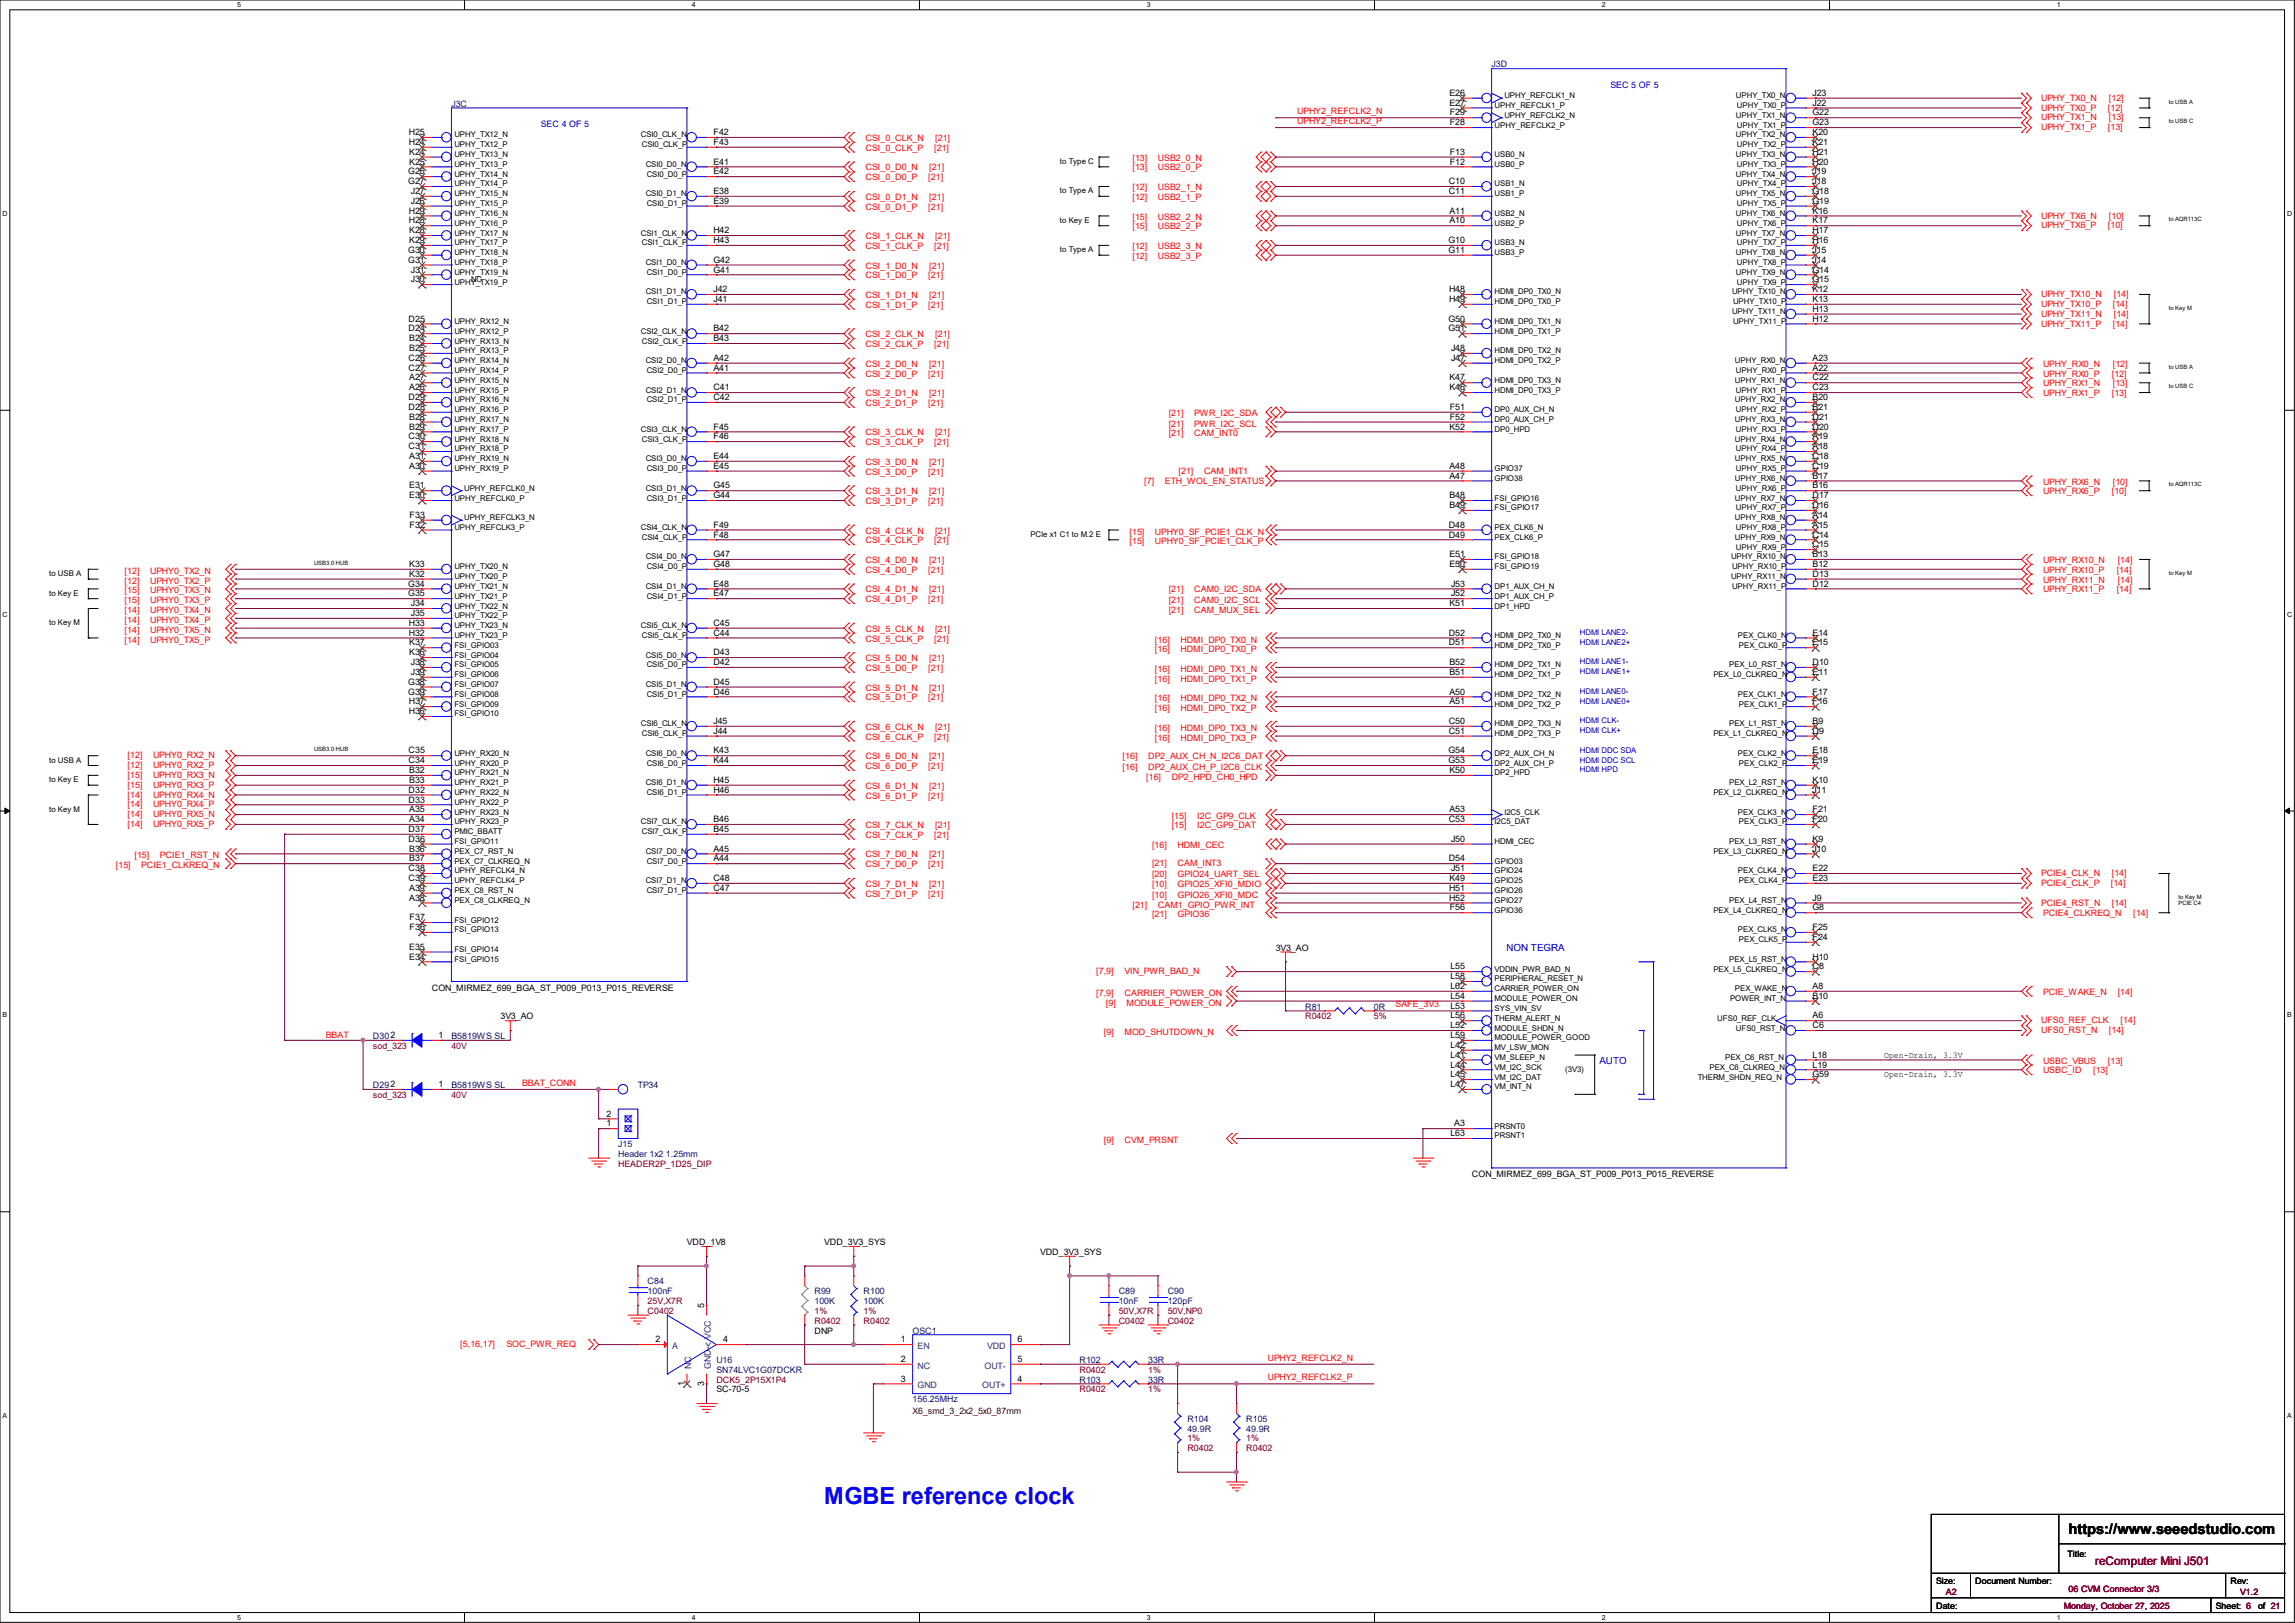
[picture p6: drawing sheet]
<svg xmlns="http://www.w3.org/2000/svg" width="297mm" height="210mm" viewBox="0 0 297 210" stroke-linecap="round" stroke-linejoin="round" font-family="sans-serif">
<defs><g id="words">
<text font-size="3" fill="#00f" x="106.7" y="194.6">MGBE reference clock</text>
<text font-size="1.9" x="267.7" y="198.5">https://www.seeedstudio.com</text>
<text font-size="1.5" fill="#800000" x="271.1" y="202.6">reComputer Mini J501</text>
<g font-size="1.3" fill="#00f">
<text x="194.9" y="123.1">NON TEGRA</text>
<text x="207" y="137.7">AUTO</text>
</g>
<g font-size="1.1" fill="#000080">
<text x="193" y="8.7">J3D</text>
<text x="58.4" y="13.8">J3C</text>
<text x="168.9" y="130.6">R81</text>
<text x="177.8" y="130.6">0R</text>
<text x="48.3" y="134.5">D302</text>
<text x="58.4" y="134.5">B5819WS SL</text>
<text x="48.3" y="140.8">D292</text>
<text x="58.4" y="140.8">B5819WS SL</text>
<text x="82.5" y="140.8">TP34</text>
<text x="80" y="148.4">J15</text>
<text x="80" y="149.7">Header 1x2 1.25mm</text>
<text x="83.8" y="166.2">C84</text>
<text x="83.8" y="167.5">100nF</text>
<text x="105.4" y="167.5">R99</text>
<text x="111.8" y="167.5">R100</text>
<text x="144.8" y="167.5">C89</text>
<text x="151.1" y="167.5">C90</text>
<text x="105.4" y="168.7">100K</text>
<text x="111.8" y="168.7">100K</text>
<text x="118.1" y="172.6">OSC1</text>
<text x="144.8" y="168.7">10nF</text>
<text x="151.1" y="168.7">120pF</text>
<text x="92.7" y="176.4">U16</text>
<text x="92.7" y="177.6">SN74LVC1G07DCKR</text>
<text x="139.7" y="178.9">R103</text>
<text x="139.7" y="176.4">R102</text>
<text x="148.6" y="178.9">33R</text>
<text x="148.6" y="176.4">33R</text>
<text x="118.1" y="181.4">156.25MHz</text>
<text x="153.7" y="184">R104</text>
<text x="153.7" y="185.3">49.9R</text>
<text x="161.3" y="184">R105</text>
<text x="161.3" y="185.3">49.9R</text>
</g>
<g font-size="1.1" fill="#00f">
<text x="208.4" y="11.4">SEC 5 OF 5</text>
<text x="70" y="16.5">SEC 4 OF 5</text>
</g>
<g font-size="1.1">
<text x="52.9" y="17.5">H25</text>
<text x="92.3" y="17.5">F42</text>
<text x="187.6" y="13.7">E27</text>
<text x="187.6" y="12.4">E26</text>
<text x="187.6" y="16.2">F28</text>
<text x="187.6" y="14.9">F29</text>
<text x="234.6" y="17.5">K20</text>
<text x="234.6" y="16.2">G23</text>
<text x="234.6" y="14.9">G22</text>
<text x="234.6" y="13.7">J22</text>
<text x="234.6" y="12.4">J23</text>
<text x="52.8" y="23.8">G27</text>
<text x="52.8" y="22.6">G26</text>
<text x="52.9" y="18.8">H24</text>
<text x="53" y="21.3">K25</text>
<text x="53" y="20">K24</text>
<text x="92.3" y="22.6">E42</text>
<text x="92.3" y="21.3">E41</text>
<text x="92.3" y="18.8">F43</text>
<text x="187.5" y="23.8">C10</text>
<text x="187.6" y="21.3">F12</text>
<text x="187.6" y="20">F13</text>
<text x="234.6" y="23.8">J18</text>
<text x="234.6" y="22.6">J19</text>
<text x="234.6" y="21.3">H20</text>
<text x="234.6" y="20">H21</text>
<text x="234.6" y="18.8">K21</text>
<text x="52.9" y="28.9">H28</text>
<text x="52.9" y="27.6">H29</text>
<text x="53.2" y="26.4">J26</text>
<text x="53.2" y="25.1">J27</text>
<text x="92.3" y="26.4">E39</text>
<text x="92.3" y="25.1">E38</text>
<text x="187.5" y="25.1">C11</text>
<text x="187.6" y="28.9">A10</text>
<text x="187.6" y="27.6">A11</text>
<text x="234.6" y="28.9">K17</text>
<text x="234.6" y="27.6">K16</text>
<text x="234.6" y="26.4">G19</text>
<text x="234.6" y="25.1">G18</text>
<text x="52.8" y="34">G31</text>
<text x="52.8" y="32.7">G30</text>
<text x="53" y="31.5">K29</text>
<text x="53" y="30.2">K28</text>
<text x="53.2" y="35.3">J31</text>
<text x="92.3" y="35.3">G41</text>
<text x="92.3" y="34">G42</text>
<text x="92.3" y="31.5">H43</text>
<text x="92.3" y="30.2">H42</text>
<text x="187.4" y="32.7">G11</text>
<text x="187.4" y="31.5">G10</text>
<text x="234.6" y="35.3">G14</text>
<text x="234.6" y="34">J14</text>
<text x="234.6" y="32.7">J15</text>
<text x="234.6" y="31.5">H16</text>
<text x="234.6" y="30.2">H17</text>
<text x="52.9" y="41.6">D25</text>
<text x="53.2" y="36.5">J30</text>
<text x="92.3" y="39.1">J41</text>
<text x="92.3" y="37.8">J42</text>
<text x="187.4" y="41.6">G50</text>
<text x="187.5" y="39.1">H49</text>
<text x="187.5" y="37.8">H48</text>
<text x="234.6" y="41.6">H12</text>
<text x="234.6" y="40.3">H13</text>
<text x="234.6" y="39.1">K13</text>
<text x="234.6" y="37.8">K12</text>
<text x="234.6" y="36.5">G15</text>
<text x="52.9" y="48">C27</text>
<text x="52.9" y="46.7">C26</text>
<text x="52.9" y="42.9">D24</text>
<text x="53" y="45.4">B25</text>
<text x="53" y="44.2">B24</text>
<text x="92.3" y="48">A41</text>
<text x="92.3" y="46.7">A42</text>
<text x="92.3" y="44.2">B43</text>
<text x="92.3" y="42.9">B42</text>
<text x="187.4" y="42.9">G51</text>
<text x="187.8" y="46.7">J47</text>
<text x="187.8" y="45.4">J48</text>
<text x="234.6" y="48">A22</text>
<text x="234.6" y="46.7">A23</text>
<text x="52.9" y="53">D28</text>
<text x="52.9" y="51.8">D29</text>
<text x="53" y="50.5">A26</text>
<text x="53" y="49.2">A27</text>
<text x="92.3" y="51.8">C42</text>
<text x="92.3" y="50.5">C41</text>
<text x="187.6" y="50.5">K46</text>
<text x="187.6" y="49.2">K47</text>
<text x="187.6" y="53">F51</text>
<text x="234.6" y="53">B21</text>
<text x="234.6" y="51.8">B20</text>
<text x="234.6" y="50.5">C23</text>
<text x="234.6" y="49.2">C22</text>
<text x="52.9" y="58.1">C31</text>
<text x="52.9" y="56.9">C30</text>
<text x="53" y="59.4">A31</text>
<text x="53" y="55.6">B29</text>
<text x="53" y="54.3">B28</text>
<text x="92.3" y="59.4">E44</text>
<text x="92.3" y="56.9">F46</text>
<text x="92.3" y="55.6">F45</text>
<text x="187.6" y="55.6">K52</text>
<text x="187.6" y="54.3">F52</text>
<text x="234.6" y="59.4">C18</text>
<text x="234.6" y="58.1">A18</text>
<text x="234.6" y="56.9">A19</text>
<text x="234.6" y="55.6">D20</text>
<text x="234.6" y="54.3">D21</text>
<text x="53" y="64.5">E30</text>
<text x="53" y="63.2">E31</text>
<text x="53" y="60.7">A30</text>
<text x="92.3" y="64.5">G44</text>
<text x="92.3" y="63.2">G45</text>
<text x="92.3" y="60.7">E45</text>
<text x="187.6" y="65.7">B49</text>
<text x="187.6" y="64.5">B48</text>
<text x="187.6" y="61.9">A47</text>
<text x="187.6" y="60.7">A48</text>
<text x="234.6" y="65.7">D16</text>
<text x="234.6" y="64.5">D17</text>
<text x="234.6" y="63.2">B16</text>
<text x="234.6" y="61.9">B17</text>
<text x="234.6" y="60.7">C19</text>
<text x="53" y="68.3">F32</text>
<text x="53" y="67">F33</text>
<text x="92.3" y="69.6">F48</text>
<text x="92.3" y="68.3">F49</text>
<text x="187.5" y="69.6">D49</text>
<text x="187.5" y="68.3">D48</text>
<text x="234.6" y="70.8">C15</text>
<text x="234.6" y="69.6">C14</text>
<text x="234.6" y="68.3">A15</text>
<text x="234.6" y="67">A14</text>
<text x="52.8" y="77.2">G35</text>
<text x="52.8" y="75.9">G34</text>
<text x="53" y="74.6">K32</text>
<text x="53" y="73.4">K33</text>
<text x="92.3" y="77.2">E47</text>
<text x="92.3" y="75.9">E48</text>
<text x="92.3" y="73.4">G48</text>
<text x="92.3" y="72.1">G47</text>
<text x="187.6" y="73.4">E50</text>
<text x="187.6" y="72.1">E51</text>
<text x="187.8" y="77.2">J52</text>
<text x="187.8" y="75.9">J53</text>
<text x="234.6" y="75.9">D12</text>
<text x="234.6" y="74.6">D13</text>
<text x="234.6" y="73.4">B12</text>
<text x="234.6" y="72.1">B13</text>
<text x="52.9" y="82.3">H32</text>
<text x="52.9" y="81">H33</text>
<text x="53" y="83.5">K37</text>
<text x="53.2" y="79.7">J35</text>
<text x="53.2" y="78.4">J34</text>
<text x="92.3" y="82.3">C44</text>
<text x="92.3" y="81">C45</text>
<text x="187.5" y="83.5">D51</text>
<text x="187.5" y="82.3">D52</text>
<text x="187.6" y="78.4">K51</text>
<text x="234.6" y="83.5">E15</text>
<text x="234.6" y="82.3">E14</text>
<text x="52.8" y="89.9">G39</text>
<text x="52.8" y="88.6">G38</text>
<text x="53" y="84.8">K36</text>
<text x="53.2" y="87.3">J39</text>
<text x="53.2" y="86.1">J38</text>
<text x="92.3" y="89.9">D46</text>
<text x="92.3" y="88.6">D45</text>
<text x="92.3" y="86.1">D42</text>
<text x="92.3" y="84.8">D43</text>
<text x="187.6" y="89.9">A50</text>
<text x="187.6" y="87.3">B51</text>
<text x="187.6" y="86.1">B52</text>
<text x="234.6" y="89.9">F17</text>
<text x="234.6" y="87.3">E11</text>
<text x="234.6" y="86.1">D10</text>
<text x="52.9" y="92.4">H36</text>
<text x="52.9" y="91.1">H37</text>
<text x="92.3" y="95">J44</text>
<text x="92.3" y="93.7">J45</text>
<text x="187.5" y="95">C51</text>
<text x="187.5" y="93.7">C50</text>
<text x="187.6" y="91.1">A51</text>
<text x="234.6" y="95">D9</text>
<text x="234.6" y="93.7">B9</text>
<text x="234.6" y="91.1">F16</text>
<text x="52.9" y="98.8">C34</text>
<text x="52.9" y="97.5">C35</text>
<text x="53" y="101.3">B33</text>
<text x="53" y="100">B32</text>
<text x="92.3" y="101.3">H45</text>
<text x="92.3" y="98.8">K44</text>
<text x="92.3" y="97.5">K43</text>
<text x="187.4" y="98.8">G53</text>
<text x="187.4" y="97.5">G54</text>
<text x="187.6" y="100">K50</text>
<text x="234.6" y="101.3">K10</text>
<text x="234.6" y="98.8">E19</text>
<text x="234.6" y="97.5">E18</text>
<text x="52.9" y="107.7">D37</text>
<text x="52.9" y="103.8">D33</text>
<text x="52.9" y="102.6">D32</text>
<text x="53" y="106.4">A34</text>
<text x="53" y="105.1">A35</text>
<text x="92.3" y="107.7">B45</text>
<text x="92.3" y="106.4">B46</text>
<text x="92.3" y="102.6">H46</text>
<text x="187.5" y="106.4">C53</text>
<text x="187.6" y="105.1">A53</text>
<text x="234.6" y="106.4">F20</text>
<text x="234.6" y="105.1">F21</text>
<text x="234.6" y="102.6">J11</text>
<text x="52.9" y="112.7">C38</text>
<text x="52.9" y="108.9">D36</text>
<text x="53" y="111.5">B37</text>
<text x="53" y="110.2">B36</text>
<text x="92.3" y="111.5">A44</text>
<text x="92.3" y="110.2">A45</text>
<text x="187.5" y="111.5">D54</text>
<text x="187.8" y="112.7">J51</text>
<text x="187.8" y="108.9">J50</text>
<text x="234.6" y="112.7">E22</text>
<text x="234.6" y="110.2">J10</text>
<text x="234.6" y="108.9">K9</text>
<text x="52.9" y="114">C39</text>
<text x="53" y="116.5">A38</text>
<text x="53" y="115.3">A39</text>
<text x="53" y="119.1">F37</text>
<text x="92.3" y="115.3">C47</text>
<text x="92.3" y="114">C48</text>
<text x="187.5" y="116.5">H52</text>
<text x="187.5" y="115.3">H51</text>
<text x="187.6" y="114">K49</text>
<text x="187.6" y="117.8">F56</text>
<text x="234.6" y="117.8">G8</text>
<text x="234.6" y="116.5">J9</text>
<text x="234.6" y="114">E23</text>
<text x="53" y="124.2">E34</text>
<text x="53" y="122.9">E35</text>
<text x="53" y="120.4">F36</text>
<text x="165.1" y="123">3V3_AO</text>
<text x="187.7" y="125.4">L55</text>
<text x="234.6" y="125.4">C8</text>
<text x="234.6" y="124.2">H10</text>
<text x="234.6" y="121.6">F24</text>
<text x="234.6" y="120.4">F25</text>
<text x="55.9" y="128.2">CON_MIRMEZ_699_BGA_ST_P009_P013_P015_REVERSE</text>
<text x="64.8" y="131.9">3V3_AO</text>
<text x="187.7" y="131.8">L56</text>
<text x="187.7" y="130.5">L53</text>
<text x="187.7" y="129.2">L54</text>
<text x="187.7" y="128">L62</text>
<text x="187.7" y="126.7">L58</text>
<text x="234.6" y="131.8">A6</text>
<text x="234.6" y="129.2">B10</text>
<text x="234.6" y="128">A8</text>
<text x="56.8" y="134.3">1</text>
<text x="187.7" y="136.9">L41</text>
<text x="187.7" y="135.6">L42</text>
<text x="187.7" y="134.3">L59</text>
<text x="187.7" y="133.1">L52</text>
<text x="234.6" y="136.9">L18</text>
<text x="234.6" y="133.1">C6</text>
<text x="243.8" y="136.9">Open-Drain, 3.3V</text>
<text x="56.8" y="140.7">1</text>
<text x="187.7" y="140.7">L47</text>
<text x="187.7" y="139.4">L45</text>
<text x="187.7" y="138.1">L44</text>
<text x="234.6" y="139.4">G59</text>
<text x="234.6" y="138.1">L19</text>
<text x="243.8" y="139.4">Open-Drain, 3.3V</text>
<text x="78.5" y="145.8">1</text>
<text x="78.5" y="144.5">2</text>
<text x="187.7" y="147">L63</text>
<text x="188.2" y="145.8">A3</text>
<text x="190.5" y="152.4">CON_MIRMEZ_699_BGA_ST_P009_P013_P015_REVERSE</text>
<text x="88.9" y="161.1">VDD_1V8</text>
<text x="106.7" y="161.1">VDD_3V3_SYS</text>
<text x="134.6" y="162.4">VDD_3V3_SYS</text>
<text x="84.8" y="173.7">2</text>
<text x="91.1" y="169.3" transform="rotate(-90 91.1 169.3)">5</text>
<text x="93.6" y="173.7">4</text>
<text x="105.4" y="172.6">DNP</text>
<text x="116.6" y="173.7">1</text>
<text x="131.7" y="173.7">6</text>
<text x="88.6" y="179.3" transform="rotate(-90 88.6 179.3)">1</text>
<text x="91.1" y="179.3" transform="rotate(-90 91.1 179.3)">3</text>
<text x="116.6" y="176.2">2</text>
<text x="116.6" y="178.8">3</text>
<text x="131.7" y="178.8">4</text>
<text x="131.7" y="176.2">5</text>
<text x="92.7" y="180.2">SC-70-5</text>
<text x="267.6" y="201.5">Title:</text>
<text x="250.6" y="204.9">Size:</text>
<text x="250.6" y="208.2">Date:</text>
<text x="255.6" y="204.9">Document Number:</text>
<text x="286.8" y="208.2">Sheet: 6</text>
<text x="288.7" y="204.9">Rev:</text>
<text x="292.2" y="208.2">of 21</text>
</g>
<g font-size="1.1" fill="#f00">
<text x="167.9" y="14.8">UPHY2_REFCLK2_N</text>
<text x="167.9" y="16">UPHY2_REFCLK2_P</text>
<text x="264.2" y="13">UPHY_TX0_N</text>
<text x="264.2" y="14.3">UPHY_TX0_P</text>
<text x="264.2" y="16.8">UPHY_TX1_P</text>
<text x="264.2" y="15.6">UPHY_TX1_N</text>
<text x="272.8" y="14.3">[12]</text>
<text x="272.8" y="16.8">[13]</text>
<text x="272.9" y="13">[12]</text>
<text x="272.9" y="15.6">[13]</text>
<text x="112" y="18.2">CSI_0_CLK_N</text>
<text x="112" y="19.5">CSI_0_CLK_P</text>
<text x="112" y="22.1">CSI_0_D0_N</text>
<text x="112" y="23.3">CSI_0_D0_P</text>
<text x="120.1" y="23.3">[21]</text>
<text x="120.3" y="22.1">[21]</text>
<text x="120.9" y="19.5">[21]</text>
<text x="121" y="18.2">[21]</text>
<text x="146.6" y="20.8">[13]</text>
<text x="146.6" y="22.1">[13]</text>
<text x="149.9" y="20.8">USB2_0_N</text>
<text x="149.9" y="22.1">USB2_0_P</text>
<text x="112" y="25.9">CSI_0_D1_N</text>
<text x="112" y="27.1">CSI_0_D1_P</text>
<text x="120.1" y="27.1">[21]</text>
<text x="120.3" y="25.9">[21]</text>
<text x="146.6" y="24.6">[12]</text>
<text x="146.6" y="25.9">[12]</text>
<text x="146.6" y="28.4">[15]</text>
<text x="146.6" y="29.7">[15]</text>
<text x="149.9" y="24.6">USB2_1_N</text>
<text x="149.9" y="25.9">USB2_1_P</text>
<text x="149.9" y="28.4">USB2_2_N</text>
<text x="149.9" y="29.7">USB2_2_P</text>
<text x="264.2" y="28.3">UPHY_TX6_N</text>
<text x="264.2" y="29.5">UPHY_TX6_P</text>
<text x="272.8" y="29.5">[10]</text>
<text x="272.9" y="28.3">[10]</text>
<text x="112" y="30.9">CSI_1_CLK_N</text>
<text x="112" y="32.2">CSI_1_CLK_P</text>
<text x="112" y="34.8">CSI_1_D0_N</text>
<text x="120.3" y="34.8">[21]</text>
<text x="120.9" y="32.2">[21]</text>
<text x="121" y="30.9">[21]</text>
<text x="146.6" y="32.2">[12]</text>
<text x="146.6" y="33.5">[12]</text>
<text x="149.9" y="32.2">USB2_3_N</text>
<text x="149.9" y="33.5">USB2_3_P</text>
<text x="112" y="36">CSI_1_D0_P</text>
<text x="112" y="38.6">CSI_1_D1_N</text>
<text x="112" y="39.8">CSI_1_D1_P</text>
<text x="120.1" y="36">[21]</text>
<text x="120.1" y="39.8">[21]</text>
<text x="120.3" y="38.6">[21]</text>
<text x="264.2" y="38.4">UPHY_TX10_N</text>
<text x="264.2" y="39.7">UPHY_TX10_P</text>
<text x="264.2" y="41">UPHY_TX11_N</text>
<text x="273.4" y="39.7">[14]</text>
<text x="273.6" y="38.4">[14]</text>
<text x="273.6" y="41">[14]</text>
<text x="112" y="43.6">CSI_2_CLK_N</text>
<text x="112" y="44.9">CSI_2_CLK_P</text>
<text x="112" y="47.5">CSI_2_D0_N</text>
<text x="120.3" y="47.5">[21]</text>
<text x="120.9" y="44.9">[21]</text>
<text x="121" y="43.6">[21]</text>
<text x="264.2" y="42.2">UPHY_TX11_P</text>
<text x="264.4" y="47.5">UPHY_RX0_N</text>
<text x="273.4" y="47.5">[12]</text>
<text x="273.4" y="42.2">[14]</text>
<text x="112" y="48.7">CSI_2_D0_P</text>
<text x="112" y="51.3">CSI_2_D1_N</text>
<text x="112" y="52.5">CSI_2_D1_P</text>
<text x="120.1" y="48.7">[21]</text>
<text x="120.1" y="52.5">[21]</text>
<text x="120.3" y="51.3">[21]</text>
<text x="151.3" y="53.8">[21]</text>
<text x="154.6" y="53.8">PWR_I2C_SDA</text>
<text x="264.4" y="48.7">UPHY_RX0_P</text>
<text x="264.4" y="50">UPHY_RX1_N</text>
<text x="264.4" y="51.3">UPHY_RX1_P</text>
<text x="273.3" y="48.7">[12]</text>
<text x="273.3" y="51.3">[13]</text>
<text x="273.4" y="50">[13]</text>
<text x="112" y="56.3">CSI_3_CLK_N</text>
<text x="112" y="57.6">CSI_3_CLK_P</text>
<text x="120.9" y="57.6">[21]</text>
<text x="121" y="56.3">[21]</text>
<text x="151.3" y="56.5">[21]</text>
<text x="151.3" y="55.2">[21]</text>
<text x="154.6" y="56.5">CAM_INT0</text>
<text x="154.6" y="55.2">PWR_I2C_SCL</text>
<text x="112" y="60.2">CSI_3_D0_N</text>
<text x="112" y="61.4">CSI_3_D0_P</text>
<text x="112" y="64">CSI_3_D1_N</text>
<text x="112" y="65.2">CSI_3_D1_P</text>
<text x="120.1" y="61.4">[21]</text>
<text x="120.1" y="65.2">[21]</text>
<text x="120.3" y="60.2">[21]</text>
<text x="120.3" y="64">[21]</text>
<text x="148.1" y="62.6">[7]</text>
<text x="150.7" y="62.6">ETH_WOL_EN_STATUS</text>
<text x="152.5" y="61.3">[21]</text>
<text x="155.8" y="61.3">CAM_INT1</text>
<text x="264.4" y="62.7">UPHY_RX6_N</text>
<text x="264.4" y="64">UPHY_RX6_P</text>
<text x="273.3" y="64">[10]</text>
<text x="273.4" y="62.7">[10]</text>
<text x="112" y="69">CSI_4_CLK_N</text>
<text x="112" y="70.3">CSI_4_CLK_P</text>
<text x="120.9" y="70.3">[21]</text>
<text x="121" y="69">[21]</text>
<text x="146.2" y="70.4">[15]</text>
<text x="146.2" y="69.2">[15]</text>
<text x="149.5" y="70.4">UPHY0_SF_PCIE1_CLK_P</text>
<text x="149.5" y="69.2">UPHY0_SF_PCIE1_CLK_N</text>
<text x="16.1" y="76.8">[15]</text>
<text x="16.1" y="74.3">[12]</text>
<text x="16.1" y="75.5">[12]</text>
<text x="19.4" y="76.8">UPHY0_TX3_N</text>
<text x="19.4" y="74.3">UPHY0_TX2_N</text>
<text x="19.4" y="75.5">UPHY0_TX2_P</text>
<text x="112" y="72.9">CSI_4_D0_N</text>
<text x="112" y="74.1">CSI_4_D0_P</text>
<text x="112" y="76.7">CSI_4_D1_N</text>
<text x="112" y="77.9">CSI_4_D1_P</text>
<text x="120.1" y="74.1">[21]</text>
<text x="120.1" y="77.9">[21]</text>
<text x="120.3" y="72.9">[21]</text>
<text x="120.3" y="76.7">[21]</text>
<text x="151.3" y="76.7">[21]</text>
<text x="154.6" y="76.7">CAM0_I2C_SDA</text>
<text x="264.4" y="72.9">UPHY_RX10_N</text>
<text x="264.4" y="74.1">UPHY_RX10_P</text>
<text x="264.4" y="75.4">UPHY_RX11_N</text>
<text x="264.4" y="76.7">UPHY_RX11_P</text>
<text x="273.9" y="74.1">[14]</text>
<text x="273.9" y="76.7">[14]</text>
<text x="274.1" y="72.9">[14]</text>
<text x="274.1" y="75.4">[14]</text>
<text x="16.1" y="78.1">[15]</text>
<text x="16.1" y="79.3">[14]</text>
<text x="16.1" y="80.6">[14]</text>
<text x="16.1" y="81.9">[14]</text>
<text x="16.1" y="83.1">[14]</text>
<text x="19.4" y="78.1">UPHY0_TX3_P</text>
<text x="19.4" y="79.3">UPHY0_TX4_N</text>
<text x="19.4" y="80.6">UPHY0_TX4_P</text>
<text x="19.4" y="81.9">UPHY0_TX5_N</text>
<text x="19.4" y="83.1">UPHY0_TX5_P</text>
<text x="112" y="81.7">CSI_5_CLK_N</text>
<text x="112" y="83">CSI_5_CLK_P</text>
<text x="120.9" y="83">[21]</text>
<text x="121" y="81.7">[21]</text>
<text x="149.5" y="83.1">[16]</text>
<text x="151.3" y="79.3">[21]</text>
<text x="151.3" y="78.1">[21]</text>
<text x="152.8" y="83.1">HDMI_DP0_TX0_N</text>
<text x="154.6" y="79.3">CAM_MUX_SEL</text>
<text x="154.6" y="78.1">CAM0_I2C_SCL</text>
<text x="112" y="85.6">CSI_5_D0_N</text>
<text x="112" y="86.8">CSI_5_D0_P</text>
<text x="112" y="89.4">CSI_5_D1_N</text>
<text x="120.1" y="86.8">[21]</text>
<text x="120.3" y="85.6">[21]</text>
<text x="120.3" y="89.4">[21]</text>
<text x="149.5" y="88.2">[16]</text>
<text x="149.5" y="87">[16]</text>
<text x="149.5" y="84.4">[16]</text>
<text x="152.8" y="88.2">HDMI_DP0_TX1_P</text>
<text x="152.8" y="87">HDMI_DP0_TX1_N</text>
<text x="152.8" y="84.4">HDMI_DP0_TX0_P</text>
<text x="112" y="90.6">CSI_5_D1_P</text>
<text x="112" y="94.4">CSI_6_CLK_N</text>
<text x="112" y="95.7">CSI_6_CLK_P</text>
<text x="120.1" y="90.6">[21]</text>
<text x="120.9" y="95.7">[21]</text>
<text x="121" y="94.4">[21]</text>
<text x="149.5" y="95.8">[16]</text>
<text x="149.5" y="94.6">[16]</text>
<text x="149.5" y="92">[16]</text>
<text x="149.5" y="90.8">[16]</text>
<text x="152.8" y="95.8">HDMI_DP0_TX3_P</text>
<text x="152.8" y="94.6">HDMI_DP0_TX3_N</text>
<text x="152.8" y="92">HDMI_DP0_TX2_P</text>
<text x="152.8" y="90.8">HDMI_DP0_TX2_N</text>
<text x="16.5" y="100.7">[15]</text>
<text x="16.5" y="101.9">[15]</text>
<text x="16.5" y="98.1">[12]</text>
<text x="16.5" y="99.4">[12]</text>
<text x="19.8" y="100.7">UPHY0_RX3_N</text>
<text x="19.8" y="101.9">UPHY0_RX3_P</text>
<text x="19.8" y="98.1">UPHY0_RX2_N</text>
<text x="19.8" y="99.4">UPHY0_RX2_P</text>
<text x="112" y="98.3">CSI_6_D0_N</text>
<text x="112" y="99.5">CSI_6_D0_P</text>
<text x="120.1" y="99.5">[21]</text>
<text x="120.3" y="98.3">[21]</text>
<text x="145.3" y="98.3">[16]</text>
<text x="145.3" y="99.7">[16]</text>
<text x="148.3" y="100.9">[16]</text>
<text x="148.6" y="98.3">DP2_AUX_CH_N_I2C6_DAT</text>
<text x="148.6" y="99.7">DP2_AUX_CH_P_I2C6_CLK</text>
<text x="151.6" y="100.9">DP2_HPD_CH0_HPD</text>
<text x="16.5" y="103.2">[14]</text>
<text x="16.5" y="104.5">[14]</text>
<text x="16.5" y="105.8">[14]</text>
<text x="16.5" y="107">[14]</text>
<text x="19.8" y="103.2">UPHY0_RX4_N</text>
<text x="19.8" y="104.5">UPHY0_RX4_P</text>
<text x="19.8" y="105.8">UPHY0_RX5_N</text>
<text x="19.8" y="107">UPHY0_RX5_P</text>
<text x="112" y="102.1">CSI_6_D1_N</text>
<text x="112" y="103.3">CSI_6_D1_P</text>
<text x="112" y="107.1">CSI_7_CLK_N</text>
<text x="120.1" y="103.3">[21]</text>
<text x="120.3" y="102.1">[21]</text>
<text x="121" y="107.1">[21]</text>
<text x="151.6" y="107.1">[15]</text>
<text x="151.6" y="106">[15]</text>
<text x="154.9" y="107.1">I2C_GP9_DAT</text>
<text x="154.9" y="106">I2C_GP9_CLK</text>
<text x="15" y="112.4">[15]</text>
<text x="17.4" y="111.1">[15]</text>
<text x="18.3" y="112.4">PCIE1_CLKREQ_N</text>
<text x="20.7" y="111.1">PCIE1_RST_N</text>
<text x="112" y="108.4">CSI_7_CLK_P</text>
<text x="112" y="111">CSI_7_D0_N</text>
<text x="112" y="112.2">CSI_7_D0_P</text>
<text x="120.1" y="112.2">[21]</text>
<text x="120.3" y="111">[21]</text>
<text x="120.9" y="108.4">[21]</text>
<text x="149.1" y="112.1">[21]</text>
<text x="149.1" y="109.7">[16]</text>
<text x="149.1" y="113.5">[20]</text>
<text x="152.4" y="112.1">CAM_INT3</text>
<text x="152.4" y="109.7">HDMI_CEC</text>
<text x="152.4" y="113.5">GPIO24_UART_SEL</text>
<text x="264.2" y="113.4">PCIE4_CLK_N</text>
<text x="273.3" y="113.4">[14]</text>
<text x="112" y="114.8">CSI_7_D1_N</text>
<text x="112" y="116">CSI_7_D1_P</text>
<text x="120.1" y="116">[21]</text>
<text x="120.3" y="114.8">[21]</text>
<text x="146.6" y="117.4">[21]</text>
<text x="149.1" y="114.8">[10]</text>
<text x="149.1" y="116.2">[10]</text>
<text x="149.1" y="118.7">[21]</text>
<text x="149.9" y="117.4">CAM1_GPIO_PWR_INT</text>
<text x="152.4" y="114.8">GPIO25_XFI0_MDIO</text>
<text x="152.4" y="116.2">GPIO26_XFI0_MDC</text>
<text x="152.4" y="118.7">GPIO36</text>
<text x="264.2" y="114.6">PCIE4_CLK_P</text>
<text x="264.2" y="117.2">PCIE4_RST_N</text>
<text x="264.4" y="118.6">PCIE4_CLKREQ_N</text>
<text x="273.2" y="114.6">[14]</text>
<text x="273.3" y="117.2">[14]</text>
<text x="276.1" y="118.6">[14]</text>
<text x="141.9" y="126.1">[7,9]</text>
<text x="141.9" y="128.9">[7,9]</text>
<text x="143.1" y="130.1">[9]</text>
<text x="145.5" y="126.1">VIN_PWR_BAD_N</text>
<text x="145.5" y="128.9">CARRIER_POWER_ON</text>
<text x="145.8" y="130.1">MODULE_POWER_ON</text>
<text x="180.6" y="130.3">SAFE_3V3</text>
<text x="264.4" y="128.7">PCIE_WAKE_N</text>
<text x="274.1" y="128.7">[14]</text>
<text x="42.2" y="134.4">BBAT</text>
<text x="142.9" y="133.9">[9]</text>
<text x="145.5" y="133.9">MOD_SHUTDOWN_N</text>
<text x="264.2" y="132.4">UFS0_REF_CLK</text>
<text x="264.2" y="133.7">UFS0_RST_N</text>
<text x="264.4" y="137.6">USBC_VBUS</text>
<text x="272.8" y="137.6">[13]</text>
<text x="272.9" y="133.7">[14]</text>
<text x="274.4" y="132.4">[14]</text>
<text x="67.6" y="140.5">BBAT_CONN</text>
<text x="264.4" y="138.9">USBC_ID</text>
<text x="270.9" y="138.9">[13]</text>
<text x="142.9" y="147.9">[9]</text>
<text x="145.5" y="147.9">CVM_PRSNT</text>
<text x="59.6" y="174.3">[5,16,17]</text>
<text x="65.5" y="174.3">SOC_PWR_REQ</text>
<text x="164.1" y="176.1">UPHY2_REFCLK2_N</text>
<text x="164.1" y="178.6">UPHY2_REFCLK2_P</text>
</g>
<g font-size="1.1" fill="#800000">
<text x="168.9" y="131.9">R0402</text>
<text x="177.8" y="131.9">5%</text>
<text x="48.3" y="135.7">sod_323</text>
<text x="48.3" y="142.1">sod_323</text>
<text x="80" y="151">HEADER2P_1D25_DIP</text>
<text x="83.8" y="170">C0402</text>
<text x="83.8" y="168.7">25V,X7R</text>
<text x="105.4" y="170">1%</text>
<text x="105.4" y="171.3">R0402</text>
<text x="111.8" y="170">1%</text>
<text x="111.8" y="171.3">R0402</text>
<text x="144.8" y="171.3">C0402</text>
<text x="144.8" y="170">50V,X7R</text>
<text x="151.1" y="171.3">C0402</text>
<text x="151.1" y="170">50V,NP0</text>
<text x="92.7" y="178.9">DCK5_2P15X1P4</text>
<text x="139.7" y="177.6">R0402</text>
<text x="148.6" y="177.6">1%</text>
<text x="139.7" y="180.2">R0402</text>
<text x="148.6" y="180.2">1%</text>
<text x="153.7" y="186.5">1%</text>
<text x="153.7" y="187.8">R0402</text>
<text x="161.3" y="186.5">1%</text>
<text x="161.3" y="187.8">R0402</text>
<text x="251.8" y="206.3">A2</text>
<text x="267.1" y="208.2">Monday, October 27, 2025</text>
<text x="267.7" y="206">06 CVM Connector 3/3</text>
<text x="289.9" y="206.3">V1.2</text>
</g>
<g font-size="1.1" fill="#800040">
<text x="58.4" y="135.7">40V</text>
<text x="58.4" y="142.1">40V</text>
</g>
<g font-size="1.1" fill="#004080">
<text x="92" y="173.3" transform="rotate(-90 92 173.3)">VCC</text>
<text x="87" y="174.5">A</text>
<text x="89.5" y="177.2" transform="rotate(-90 89.5 177.2)">NC</text>
<text x="91.3" y="174.5">Y</text>
<text x="92" y="177.2" transform="rotate(-90 92 177.2)">GND</text>
<text x="118.7" y="174.5">EN</text>
<text x="118.7" y="177.1">NC</text>
<text x="118.7" y="179.6">GND</text>
<text x="127.1" y="179.6">OUT+</text>
<text x="127.4" y="177.1">OUT-</text>
<text x="127.8" y="174.5">VDD</text>
</g>
<text font-size="1.1" fill="#400000" x="118.1" y="183">X6_smd_3_2x2_5x0_87mm</text>
<g font-size="1">
<text x="58.8" y="17.8">UPHY_TX12_N</text>
<text x="82.9" y="17.8">CSI0_CLK_N</text>
<text x="193.4" y="16.5">UPHY_REFCLK2_P</text>
<text x="193.4" y="14">UPHY_REFCLK1_P</text>
<text x="194.7" y="15.2">UPHY_REFCLK2_N</text>
<text x="194.7" y="12.7">UPHY_REFCLK1_N</text>
<text x="224.7" y="17.8">UPHY_TX2_N</text>
<text x="224.7" y="15.2">UPHY_TX1_N</text>
<text x="224.7" y="12.7">UPHY_TX0_N</text>
<text x="224.8" y="16.5">UPHY_TX1_P</text>
<text x="224.8" y="14">UPHY_TX0_P</text>
<text x="58.8" y="22.9">UPHY_TX14_N</text>
<text x="58.8" y="21.6">UPHY_TX13_P</text>
<text x="58.8" y="20.3">UPHY_TX13_N</text>
<text x="58.8" y="19">UPHY_TX12_P</text>
<text x="83.1" y="19">CSI0_CLK_P</text>
<text x="83.6" y="21.6">CSI0_D0_N</text>
<text x="83.7" y="22.9">CSI0_D0_P</text>
<text x="137.2" y="21.2">to Type C</text>
<text x="193.4" y="21.6">USB0_P</text>
<text x="193.4" y="20.3">USB0_N</text>
<text x="224.7" y="22.9">UPHY_TX4_N</text>
<text x="224.7" y="20.3">UPHY_TX3_N</text>
<text x="224.8" y="21.6">UPHY_TX3_P</text>
<text x="224.8" y="19">UPHY_TX2_P</text>
<text x="58.8" y="29.2">UPHY_TX16_P</text>
<text x="58.8" y="27.9">UPHY_TX16_N</text>
<text x="58.8" y="26.7">UPHY_TX15_P</text>
<text x="58.8" y="25.4">UPHY_TX15_N</text>
<text x="58.8" y="24.1">UPHY_TX14_P</text>
<text x="83.6" y="25.4">CSI0_D1_N</text>
<text x="83.7" y="26.7">CSI0_D1_P</text>
<text x="137.2" y="25">to Type A</text>
<text x="137.2" y="28.8">to Key E</text>
<text x="193.4" y="29.2">USB2_P</text>
<text x="193.4" y="27.9">USB2_N</text>
<text x="193.4" y="25.4">USB1_P</text>
<text x="193.4" y="24.1">USB1_N</text>
<text x="224.7" y="27.9">UPHY_TX6_N</text>
<text x="224.7" y="25.4">UPHY_TX5_N</text>
<text x="224.8" y="29.2">UPHY_TX6_P</text>
<text x="224.8" y="26.7">UPHY_TX5_P</text>
<text x="224.8" y="24.1">UPHY_TX4_P</text>
<text x="58.8" y="35.6">UPHY_TX19_N</text>
<text x="58.8" y="34.3">UPHY_TX18_P</text>
<text x="58.8" y="33">UPHY_TX18_N</text>
<text x="58.8" y="31.8">UPHY_TX17_P</text>
<text x="58.8" y="30.5">UPHY_TX17_N</text>
<text x="82.9" y="30.5">CSI1_CLK_N</text>
<text x="83.1" y="31.8">CSI1_CLK_P</text>
<text x="83.6" y="34.3">CSI1_D0_N</text>
<text x="83.7" y="35.6">CSI1_D0_P</text>
<text x="137.2" y="32.6">to Type A</text>
<text x="193.4" y="33">USB3_P</text>
<text x="193.4" y="31.8">USB3_N</text>
<text x="224.7" y="35.6">UPHY_TX9_N</text>
<text x="224.7" y="33">UPHY_TX8_N</text>
<text x="224.7" y="30.5">UPHY_TX7_N</text>
<text x="224.8" y="34.3">UPHY_TX8_P</text>
<text x="224.8" y="31.8">UPHY_TX7_P</text>
<text x="58.8" y="41.9">UPHY_RX12_N</text>
<text x="58.8" y="36.8">UPHY_TX19_P</text>
<text x="61" y="36.4">NC</text>
<text x="83.6" y="38.1">CSI1_D1_N</text>
<text x="83.7" y="39.4">CSI1_D1_P</text>
<text x="193.4" y="41.9">HDMI_DP0_TX1_N</text>
<text x="193.4" y="39.4">HDMI_DP0_TX0_P</text>
<text x="193.4" y="38.1">HDMI_DP0_TX0_N</text>
<text x="224.2" y="40.6">UPHY_TX11_N</text>
<text x="224.2" y="38.1">UPHY_TX10_N</text>
<text x="224.3" y="41.9">UPHY_TX11_P</text>
<text x="224.3" y="39.4">UPHY_TX10_P</text>
<text x="224.8" y="36.8">UPHY_TX9_P</text>
<text x="58.8" y="47">UPHY_RX14_N</text>
<text x="58.8" y="45.7">UPHY_RX13_P</text>
<text x="58.8" y="44.4">UPHY_RX13_N</text>
<text x="58.8" y="43.2">UPHY_RX12_P</text>
<text x="82.9" y="43.2">CSI2_CLK_N</text>
<text x="83.1" y="44.4">CSI2_CLK_P</text>
<text x="83.6" y="47">CSI2_D0_N</text>
<text x="193.4" y="47">HDMI_DP0_TX2_P</text>
<text x="193.4" y="45.7">HDMI_DP0_TX2_N</text>
<text x="193.4" y="43.2">HDMI_DP0_TX1_P</text>
<text x="224.5" y="47">UPHY_RX0_N</text>
<text x="58.8" y="53.3">UPHY_RX16_P</text>
<text x="58.8" y="52.1">UPHY_RX16_N</text>
<text x="58.8" y="50.8">UPHY_RX15_P</text>
<text x="58.8" y="49.5">UPHY_RX15_N</text>
<text x="58.8" y="48.3">UPHY_RX14_P</text>
<text x="83.6" y="50.8">CSI2_D1_N</text>
<text x="83.7" y="52.1">CSI2_D1_P</text>
<text x="83.7" y="48.3">CSI2_D0_P</text>
<text x="193.4" y="53.3">DP0_AUX_CH_N</text>
<text x="193.4" y="50.8">HDMI_DP0_TX3_P</text>
<text x="193.4" y="49.5">HDMI_DP0_TX3_N</text>
<text x="224.5" y="52.1">UPHY_RX2_N</text>
<text x="224.5" y="49.5">UPHY_RX1_N</text>
<text x="224.7" y="53.3">UPHY_RX2_P</text>
<text x="224.7" y="50.8">UPHY_RX1_P</text>
<text x="224.7" y="48.3">UPHY_RX0_P</text>
<text x="58.8" y="59.7">UPHY_RX19_N</text>
<text x="58.8" y="58.4">UPHY_RX18_P</text>
<text x="58.8" y="57.1">UPHY_RX18_N</text>
<text x="58.8" y="55.9">UPHY_RX17_P</text>
<text x="58.8" y="54.6">UPHY_RX17_N</text>
<text x="82.9" y="55.9">CSI3_CLK_N</text>
<text x="83.1" y="57.1">CSI3_CLK_P</text>
<text x="83.6" y="59.7">CSI3_D0_N</text>
<text x="193.4" y="55.9">DP0_HPD</text>
<text x="193.4" y="54.6">DP0_AUX_CH_P</text>
<text x="224.5" y="59.7">UPHY_RX5_N</text>
<text x="224.5" y="57.1">UPHY_RX4_N</text>
<text x="224.5" y="54.6">UPHY_RX3_N</text>
<text x="224.7" y="58.4">UPHY_RX4_P</text>
<text x="224.7" y="55.9">UPHY_RX3_P</text>
<text x="58.8" y="64.8">UPHY_REFCLK0_P</text>
<text x="58.8" y="61">UPHY_RX19_P</text>
<text x="60.1" y="63.5">UPHY_REFCLK0_N</text>
<text x="83.6" y="63.5">CSI3_D1_N</text>
<text x="83.7" y="64.8">CSI3_D1_P</text>
<text x="83.7" y="61">CSI3_D0_P</text>
<text x="193.4" y="64.8">FSI_GPIO16</text>
<text x="193.4" y="62.2">GPIO38</text>
<text x="193.4" y="61">GPIO37</text>
<text x="224.5" y="64.8">UPHY_RX7_N</text>
<text x="224.5" y="62.2">UPHY_RX6_N</text>
<text x="224.7" y="63.5">UPHY_RX6_P</text>
<text x="224.7" y="61">UPHY_RX5_P</text>
<text x="58.8" y="68.6">UPHY_REFCLK3_P</text>
<text x="60.1" y="67.3">UPHY_REFCLK3_N</text>
<text x="82.9" y="68.6">CSI4_CLK_N</text>
<text x="83.1" y="69.8">CSI4_CLK_P</text>
<text x="133.3" y="69.5">PCIe x1 C1 to M.2 E</text>
<text x="193.4" y="69.8">PEX_CLK6_P</text>
<text x="193.4" y="68.6">PEX_CLK6_N</text>
<text x="193.4" y="66">FSI_GPIO17</text>
<text x="224.5" y="69.8">UPHY_RX9_N</text>
<text x="224.5" y="67.3">UPHY_RX8_N</text>
<text x="224.7" y="71.1">UPHY_RX9_P</text>
<text x="224.7" y="68.6">UPHY_RX8_P</text>
<text x="224.7" y="66">UPHY_RX7_P</text>
<text x="6.3" y="77.1">to Key E</text>
<text x="6.3" y="74.5">to USB A</text>
<text x="58.8" y="77.5">UPHY_TX21_P</text>
<text x="58.8" y="76.2">UPHY_TX21_N</text>
<text x="58.8" y="74.9">UPHY_TX20_P</text>
<text x="58.8" y="73.7">UPHY_TX20_N</text>
<text x="83.6" y="76.2">CSI4_D1_N</text>
<text x="83.6" y="72.4">CSI4_D0_N</text>
<text x="83.7" y="77.5">CSI4_D1_P</text>
<text x="83.7" y="73.7">CSI4_D0_P</text>
<text x="193.4" y="77.5">DP1_AUX_CH_P</text>
<text x="193.4" y="76.2">DP1_AUX_CH_N</text>
<text x="193.4" y="73.7">FSI_GPIO19</text>
<text x="193.4" y="72.4">FSI_GPIO18</text>
<text x="224" y="74.9">UPHY_RX11_N</text>
<text x="224" y="72.4">UPHY_RX10_N</text>
<text x="224.2" y="76.2">UPHY_RX11_P</text>
<text x="224.2" y="73.7">UPHY_RX10_P</text>
<text x="6.3" y="80.9">to Key M</text>
<text x="58.8" y="83.8">FSI_GPIO03</text>
<text x="58.8" y="82.5">UPHY_TX23_P</text>
<text x="58.8" y="81.3">UPHY_TX23_N</text>
<text x="58.8" y="80">UPHY_TX22_P</text>
<text x="58.8" y="78.7">UPHY_TX22_N</text>
<text x="82.9" y="81.3">CSI5_CLK_N</text>
<text x="83.1" y="82.5">CSI5_CLK_P</text>
<text x="193.4" y="83.8">HDMI_DP2_TX0_P</text>
<text x="193.4" y="82.5">HDMI_DP2_TX0_N</text>
<text x="193.4" y="78.7">DP1_HPD</text>
<text x="224.9" y="82.5">PEX_CLK0_N</text>
<text x="225" y="83.8">PEX_CLK0_P</text>
<text x="58.8" y="88.9">FSI_GPIO07</text>
<text x="58.8" y="87.6">FSI_GPIO06</text>
<text x="58.8" y="86.4">FSI_GPIO05</text>
<text x="58.8" y="85.1">FSI_GPIO04</text>
<text x="83.6" y="88.9">CSI5_D1_N</text>
<text x="83.6" y="85.1">CSI5_D0_N</text>
<text x="83.7" y="86.4">CSI5_D0_P</text>
<text x="193.4" y="87.6">HDMI_DP2_TX1_P</text>
<text x="193.4" y="86.4">HDMI_DP2_TX1_N</text>
<text x="221.7" y="87.6">PEX_L0_CLKREQ_N</text>
<text x="223.8" y="86.4">PEX_L0_RST_N</text>
<text x="58.8" y="92.7">FSI_GPIO10</text>
<text x="58.8" y="91.4">FSI_GPIO09</text>
<text x="58.8" y="90.2">FSI_GPIO08</text>
<text x="82.9" y="94">CSI6_CLK_N</text>
<text x="83.1" y="95.2">CSI6_CLK_P</text>
<text x="83.7" y="90.2">CSI5_D1_P</text>
<text x="193.4" y="95.2">HDMI_DP2_TX3_P</text>
<text x="193.4" y="94">HDMI_DP2_TX3_N</text>
<text x="193.4" y="91.4">HDMI_DP2_TX2_P</text>
<text x="193.4" y="90.2">HDMI_DP2_TX2_N</text>
<text x="221.7" y="95.2">PEX_L1_CLKREQ_N</text>
<text x="223.8" y="94">PEX_L1_RST_N</text>
<text x="224.9" y="90.2">PEX_CLK1_N</text>
<text x="225" y="91.4">PEX_CLK1_P</text>
<text x="6.3" y="101.2">to Key E</text>
<text x="6.3" y="98.7">to USB A</text>
<text x="58.8" y="101.6">UPHY_RX21_P</text>
<text x="58.8" y="100.3">UPHY_RX21_N</text>
<text x="58.8" y="99.1">UPHY_RX20_P</text>
<text x="58.8" y="97.8">UPHY_RX20_N</text>
<text x="83.6" y="101.6">CSI6_D1_N</text>
<text x="83.6" y="97.8">CSI6_D0_N</text>
<text x="83.7" y="99.1">CSI6_D0_P</text>
<text x="193.4" y="100.3">DP2_HPD</text>
<text x="193.4" y="99.1">DP2_AUX_CH_P</text>
<text x="193.4" y="97.8">DP2_AUX_CH_N</text>
<text x="223.8" y="101.6">PEX_L2_RST_N</text>
<text x="224.9" y="97.8">PEX_CLK2_N</text>
<text x="225" y="99.1">PEX_CLK2_P</text>
<text x="6.3" y="105">to Key M</text>
<text x="58.8" y="107.9">PMIC_BBATT</text>
<text x="58.8" y="106.7">UPHY_RX23_P</text>
<text x="58.8" y="105.4">UPHY_RX23_N</text>
<text x="58.8" y="104.1">UPHY_RX22_P</text>
<text x="58.8" y="102.9">UPHY_RX22_N</text>
<text x="82.9" y="106.7">CSI7_CLK_N</text>
<text x="83.1" y="107.9">CSI7_CLK_P</text>
<text x="83.7" y="102.9">CSI6_D1_P</text>
<text x="193.4" y="106.7">I2C5_DAT</text>
<text x="194.7" y="105.4">I2C5_CLK</text>
<text x="221.7" y="102.9">PEX_L2_CLKREQ_N</text>
<text x="224.9" y="105.4">PEX_CLK3_N</text>
<text x="225" y="106.7">PEX_CLK3_P</text>
<text x="58.8" y="113">UPHY_REFCLK4_N</text>
<text x="58.8" y="111.8">PEX_C7_CLKREQ_N</text>
<text x="58.8" y="110.5">PEX_C7_RST_N</text>
<text x="58.8" y="109.2">FSI_GPIO11</text>
<text x="83.6" y="110.5">CSI7_D0_N</text>
<text x="83.7" y="111.8">CSI7_D0_P</text>
<text x="193.4" y="113">GPIO24</text>
<text x="193.4" y="111.8">GPIO03</text>
<text x="193.4" y="109.2">HDMI_CEC</text>
<text x="221.7" y="110.5">PEX_L3_CLKREQ_N</text>
<text x="223.8" y="109.2">PEX_L3_RST_N</text>
<text x="224.9" y="113">PEX_CLK4_N</text>
<text x="58.8" y="119.4">FSI_GPIO12</text>
<text x="58.8" y="116.8">PEX_C8_CLKREQ_N</text>
<text x="58.8" y="115.6">PEX_C8_RST_N</text>
<text x="58.8" y="114.3">UPHY_REFCLK4_P</text>
<text x="83.6" y="114.3">CSI7_D1_N</text>
<text x="83.7" y="115.6">CSI7_D1_P</text>
<text x="193.4" y="118.1">GPIO36</text>
<text x="193.4" y="116.8">GPIO27</text>
<text x="193.4" y="115.6">GPIO26</text>
<text x="193.4" y="114.3">GPIO25</text>
<text x="221.7" y="118.1">PEX_L4_CLKREQ_N</text>
<text x="223.8" y="116.8">PEX_L4_RST_N</text>
<text x="225" y="114.3">PEX_CLK4_P</text>
<text x="58.8" y="124.5">FSI_GPIO15</text>
<text x="58.8" y="123.2">FSI_GPIO14</text>
<text x="58.8" y="120.6">FSI_GPIO13</text>
<text x="193.4" y="125.7">VDDIN_PWR_BAD_N</text>
<text x="221.7" y="125.7">PEX_L5_CLKREQ_N</text>
<text x="223.8" y="124.5">PEX_L5_RST_N</text>
<text x="224.9" y="120.6">PEX_CLK5_N</text>
<text x="225" y="121.9">PEX_CLK5_P</text>
<text x="193.4" y="130.8">SYS_VIN_SV</text>
<text x="193.4" y="129.5">MODULE_POWER_ON</text>
<text x="193.4" y="128.3">CARRIER_POWER_ON</text>
<text x="193.4" y="127">PERIPHERAL_RESET_N</text>
<text x="223.9" y="129.5">POWER_INT_N</text>
<text x="224.5" y="128.3">PEX_WAKE_N</text>
<text x="193.4" y="137.2">VM_SLEEP_N</text>
<text x="193.4" y="135.9">MV_LSW_MON</text>
<text x="193.4" y="134.6">MODULE_POWER_GOOD</text>
<text x="193.4" y="133.3">MODULE_SHDN_N</text>
<text x="193.4" y="132.1">THERM_ALERT_N</text>
<text x="222.2" y="132.1">UFS0_REF_CLK</text>
<text x="223.3" y="137.2">PEX_C6_RST_N</text>
<text x="224.7" y="133.3">UFS0_RST_N</text>
<text x="193.4" y="141">VM_INT_N</text>
<text x="193.4" y="139.7">VM_I2C_DAT</text>
<text x="193.4" y="138.4">VM_I2C_SCK</text>
<text x="202.6" y="138.7">(3V3)</text>
<text x="219.7" y="139.7">THERM_SHDN_REQ_N</text>
<text x="221.2" y="138.4">PEX_C6_CLKREQ_N</text>
<text x="193.4" y="147.3">PRSNT1</text>
<text x="193.4" y="146">PRSNT0</text>
</g>
<g font-size="1" fill="#00f">
<text x="204.5" y="82.2">HDMI LANE2-</text>
<text x="204.5" y="83.4">HDMI LANE2+</text>
<text x="204.5" y="86">HDMI LANE1-</text>
<text x="204.5" y="87.2">HDMI LANE1+</text>
<text x="204.5" y="89.8">HDMI LANE0-</text>
<text x="204.5" y="91.1">HDMI LANE0+</text>
<text x="204.5" y="94.9">HDMI CLK+</text>
<text x="204.5" y="93.6">HDMI CLK-</text>
<text x="204.5" y="99.9">HDMI HPD</text>
<text x="204.5" y="98.7">HDMI DDC SCL</text>
<text x="204.5" y="97.4">HDMI DDC SDA</text>
</g>
<g font-size=".9">
<text x="30.7" y=".9">5</text>
<text x="89.5" y=".9">4</text>
<text x="148.4" y=".9">3</text>
<text x="207.3" y=".9">2</text>
<text x="266.2" y=".9">1</text>
<text x=".3" y="28">D</text>
<text x="296" y="28">D</text>
<text x=".3" y="79.8">C</text>
<text x="296" y="79.8">C</text>
<text x=".3" y="131.7">B</text>
<text x="296" y="131.7">B</text>
<text x=".3" y="183.5">A</text>
<text x="296" y="183.5">A</text>
<text x="30.7" y="209.6">5</text>
<text x="89.5" y="209.6">4</text>
<text x="148.4" y="209.6">3</text>
<text x="207.3" y="209.6">2</text>
<text x="266.2" y="209.6">1</text>
</g>
<g font-size=".8">
<text x="280.7" y="16">to USB C</text>
<text x="280.7" y="13.4">to USB A</text>
<text x="280.7" y="28.7">to AQR113C</text>
<text x="280.7" y="40.1">to Key M</text>
<text x="280.7" y="47.7">to USB A</text>
<text x="280.7" y="50.2">to USB C</text>
<text x="280.7" y="62.9">to AQR113C</text>
<text x="40.6" y="73.1">USB3.0 HUB</text>
<text x="280.7" y="74.4">to Key M</text>
<text x="40.6" y="97.2">USB3.0 HUB</text>
<text x="281.9" y="116.3">to Key M</text>
<text x="281.9" y="117.1">PCIE C4</text>
</g>
</g></defs>
<path d="M0 0h296.9v209.9h-296.9zM1.3 1.3h294.4v207.4h-294.4z" fill="none" stroke="#000" stroke-width=".13"/>
<g fill="#fff">
<path d="M30.7 .1h.5v1h-.5z"/>
<path d="M30.7 208.8h.5v1h-.5z"/>
</g>
<path d="M60.1 0v1.3M60.1 208.7v1.2" fill="none" stroke="#000" stroke-width=".13"/>
<g fill="#fff">
<path d="M89.5 .1h.5v1h-.5z"/>
<path d="M89.5 208.8h.5v1h-.5z"/>
</g>
<path d="M119 0v1.3M119 208.7v1.2" fill="none" stroke="#000" stroke-width=".13"/>
<g fill="#fff">
<path d="M148.4 .1h.5v1h-.5z"/>
<path d="M148.4 208.8h.5v1h-.5z"/>
</g>
<path d="M177.9 0v1.3M177.9 208.7v1.2" fill="none" stroke="#000" stroke-width=".13"/>
<g fill="#fff">
<path d="M207.3 .1h.5v1h-.5z"/>
<path d="M207.3 208.8h.5v1h-.5z"/>
</g>
<path d="M236.8 0v1.3M236.8 208.7v1.2" fill="none" stroke="#000" stroke-width=".13"/>
<g fill="#fff">
<path d="M266.2 .1h.5v1h-.5z"/>
<path d="M266.2 208.8h.5v1h-.5z"/>
<path d="M.3 27.2h.7v1h-.7z"/>
<path d="M296 27.2h.6v1h-.6z"/>
<path d="M.3 79h.7v1h-.7z"/>
<path d="M296 79h.6v1h-.6z"/>
</g>
<path d="M0 53.1h1.3M295.7 53.1h1.2" fill="none" stroke="#000" stroke-width=".13"/>
<g fill="#fff">
<path d="M.3 130.9h.6v1h-.6z"/>
<path d="M296 130.9h.6v1h-.6z"/>
</g>
<path d="M0 104.9h1.3M295.7 104.9h1.2" fill="none" stroke="#000" stroke-width=".13"/>
<path d="M.6 104.6l.7 .3-.7 .4zM295.7 104.9l.6-.3v.7z" fill="#000" stroke="#000" stroke-width=".13"/>
<g fill="#fff">
<path d="M.3 182.7h.6v1h-.6z"/>
<path d="M296 182.7h.5v1h-.5z"/>
</g>
<g fill="none" stroke="#000" stroke-width=".13">
<path d="M276.9 12.7h1.2M276.9 14h1.2M276.9 15.2h1.2M276.9 16.5h1.2M278.1 12.7h.1M278.1 14h.1M278.1 15.2h.1M278.1 16.5h.1M278.1 12.7v1.3M278.1 15.2v1.3M142.2 20.3h.1M142.2 21.6h.1"/>
<path d="M142.2 24.1h.1M142.2 25.4h.1M142.2 27.9h.1M142.2 29.2h.1M142.2 31.7h.1M142.2 33h.1M142.2 27.9h1.3M142.2 29.2h1.3M142.2 20.3h1.3M142.2 20.3v1.3M142.2 24.1v1.3M142.2 27.9v1.3"/>
<path d="M142.2 31.7v1.3M142.2 21.6h1.3M142.2 24.1h1.3M142.2 25.4h1.3M142.2 31.7h1.3M142.2 33h1.3M276.9 27.9h1.2M276.9 29.2h1.2M276.9 38.1h1.2M278.1 27.9h.1M278.1 29.2h.1M278.1 38.1h.1"/>
<path d="M278.1 27.9v1.3M278.1 38.1v3.8M276.9 47h1.2M276.9 48.3h1.2M276.9 49.5h1.2M276.9 50.8h1.2M276.9 41.9h1.2M278.1 47h.1M278.1 48.3h.1M278.1 49.5h.1M278.1 50.8h.1M278.1 41.9h.1"/>
<path d="M278.1 47v1.3M278.1 49.5v1.3M11.4 77.5h.1M11.4 76.2h.1M11.4 78.7h.1M11.4 73.7h.1M11.4 74.9h.1M11.4 73.7v1.2M11.4 76.2v1.3M11.4 78.7v3.8M11.4 76.2h1.3M11.4 77.5h1.3"/>
<path d="M11.4 78.7h1.3M11.4 73.7h1.3M11.4 74.9h1.3M143.5 68.6h.1M143.5 69.8h.1M143.5 68.6h1.3M143.5 68.6v1.2M143.5 69.8h1.3M276.9 76.2h1.2M276.9 62.2h1.2M276.9 63.5h1.2M276.9 72.4h1.2"/>
<path d="M278.1 62.2h.1M278.1 63.5h.1M278.1 72.4h.1M278.1 76.2h.1M278.1 62.2v1.3M278.1 72.4v3.8M11.4 82.5h.1M11.4 97.8h.1M11.4 99.1h.1M11.4 97.8v1.3M11.4 82.5h1.3M11.4 97.8h1.3"/>
<path d="M11.4 99.1h1.3M11.4 100.3h.1M11.4 101.6h.1M11.4 102.9h.1M11.4 106.7h.1M11.4 100.3v1.3M11.4 102.9v3.8M11.4 100.3h1.3M11.4 101.6h1.3M11.4 102.9h1.3M11.4 106.7h1.3M279.4 113h1.3"/>
<path d="M279.4 118.1h1.3M280.7 113h.1M280.7 118.1h.1M280.7 113v5.1M203.8 136.5h2.6M206.4 136.5h.1M206.4 136.5v5.1M0 156.8h1.3M203.8 141.6h.1M203.8 141.6h2.6M206.4 141.6h.1M295.7 156.8h1.2"/>
<path d="M249.9 196h45.8v12.7h-45.8zM266.4 196h.1M266.4 196v7.6M266.4 199.8h29.3M295.7 199.8h.1M249.9 206.8h.1M249.9 206.8h45.8M249.9 203.6h45.8M255 206.8h.1M255 203.6v3.2M286.1 208.7h.1M286.1 206.8v1.9"/>
<path d="M288 206.8h.1M288 203.6v3.2M295.7 203.6h.1"/>
</g>
<g fill="none" stroke="#f00" stroke-width=".13">
<path d="M54.6 19h.1M54.6 17.8h.1M54.6 19h1.3M54.6 17.8h1.3M91.4 19h1.3M91.4 17.8h1.3M92.7 19h.1M92.7 17.8h.1M109.9 17.1h.1M109.9 18.4h.1M109.9 19.7h.1M109.9 17.1l-.7 .7 .7 .6"/>
<path d="M109.9 18.4l-.7 .6 .7 .7M110.5 18.4h.1M110.5 17.1h.1M110.5 19.7h.1M110.5 17.1l-.6 .7 .6 .6M110.5 18.4l-.6 .6 .6 .7M163.2 19.7h.1M163.2 19.7l-.6 .6 .6 .7M163.8 19.7h.1M163.8 19.7l-.6 .6 1.3 1.3-.7 .6M163.8 19.7l.7 .6-1.3 1.3 .6 .6M164.5 19.7h.1"/>
<path d="M164.5 19.7l.6 .6-.6 .7M189.2 16.5h.1M189.2 15.2h.1M189.2 14h.1M189.2 12.7h.1M189.2 16.5h1.3M189.2 15.2h1.3M189.2 14h1.3M189.2 12.7h1.3M233.7 19h1.2M233.7 17.8h1.2M233.7 16.5h1.2"/>
<path d="M233.7 15.2h1.2M233.7 14h1.2M233.7 12.7h1.2M234.9 19h.1M234.9 17.8h.1M234.9 16.5h.1M234.9 15.2h.1M234.9 14h.1M234.9 12.7h.1M261.6 13.3h.1M261.6 12.1h.1M261.6 14.6h.1"/>
<path d="M261.6 17.1h.1M261.6 15.9h.1M261.6 12.1l.7 .6-.7 .6M261.6 13.3l.7 .7-.7 .6M261.6 15.9l.7 .6-.7 .6M261.6 14.6l.7 .6-.7 .7M262.3 13.3h.1M262.3 12.1h.1M262.3 14.6h.1M262.3 17.1h.1M262.3 15.9h.1M262.3 15.9l.6 .6-.6 .6"/>
<path d="M262.3 12.1l.6 .6-.6 .6M262.3 13.3l.6 .7-.6 .6M262.3 14.6l.6 .6-.6 .7M54.6 36.8h.1M54.6 35.6h.1M54.6 34.3h.1M54.6 33h.1M54.6 31.7h.1M54.6 30.5h.1M54.6 29.2h.1M54.6 27.9h.1M54.6 26.7h.1"/>
<path d="M54.6 25.4h.1M54.6 24.1h.1M54.6 22.9h.1M54.6 21.6h.1M54.6 20.3h.1M54.6 36.8h1.3M54.6 35.6h1.3M54.6 34.3h1.3M54.6 33h1.3M54.6 31.7h1.3M54.6 30.5h1.3M54.6 29.2h1.3"/>
<path d="M54.6 27.9h1.3M54.6 26.7h1.3M54.6 25.4h1.3M54.6 24.1h1.3M54.6 22.9h1.3M54.6 21.6h1.3M54.6 20.3h1.3M91.4 35.6h1.3M91.4 34.3h1.3M91.4 31.7h1.3M91.4 30.5h1.3M91.4 26.7h1.3"/>
<path d="M91.4 25.4h1.3M91.4 22.9h1.3M91.4 21.6h1.3M91.4 39.4h1.3M91.4 38.1h1.3M92.7 39.4h.1M92.7 38.1h.1M92.7 35.6h.1M92.7 34.3h.1M92.7 31.7h.1M92.7 30.5h.1M92.7 26.7h.1"/>
<path d="M92.7 25.4h.1M92.7 22.9h.1M92.7 21.6h.1M109.9 21h.1M109.9 22.2h.1M109.9 23.5h.1M109.9 24.8h.1M109.9 26h.1M109.9 27.3h.1M109.9 29.8h.1M109.9 31.1h.1M109.9 32.4h.1"/>
<path d="M109.9 33.7h.1M109.9 34.9h.1M109.9 36.2h.1M109.9 37.5h.1M109.9 38.7h.1M109.9 21l-.7 .6 .7 .6M109.9 26l-.7 .7 .7 .6M109.9 22.2l-.7 .7 .7 .6M109.9 24.8l-.7 .6 .7 .6M109.9 29.8l-.7 .7 .7 .6M109.9 31.1l-.7 .6 .7 .7M109.9 33.7l-.7 .6 .7 .6"/>
<path d="M109.9 34.9l-.7 .7 .7 .6M109.9 37.5l-.7 .6 .7 .6M109.9 38.7l-.7 .7 .7 .6M110.5 22.2h.1M110.5 21h.1M110.5 23.5h.1M110.5 26h.1M110.5 24.8h.1M110.5 27.3h.1M110.5 31.1h.1M110.5 29.8h.1M110.5 32.4h.1"/>
<path d="M110.5 34.9h.1M110.5 33.7h.1M110.5 36.2h.1M110.5 38.7h.1M110.5 37.5h.1M110.5 29.8l-.6 .7 .6 .6M110.5 24.8l-.6 .6 .6 .6M110.5 21l-.6 .6 .6 .6M110.5 22.2l-.6 .7 .6 .6M110.5 26l-.6 .7 .6 .6M110.5 31.1l-.6 .6 .6 .7M110.5 33.7l-.6 .6 .6 .6"/>
<path d="M110.5 34.9l-.6 .7 .6 .6M110.5 37.5l-.6 .6 .6 .6M110.5 38.7l-.6 .7 .6 .6M163.2 21h.1M163.2 22.2h.1M163.2 23.5h.1M163.2 24.8h.1M163.2 26h.1M163.2 27.3h.1M163.2 28.6h.1M163.2 29.8h.1M163.2 31.1h.1"/>
<path d="M163.2 32.4h.1M163.2 33.7h.1M163.2 27.3l-.6 .6 .6 .7M163.2 31.1l-.6 .6 .6 .7M163.2 32.4l-.6 .6 .6 .7M163.2 21l-.6 .6 .6 .6M163.2 23.5l-.6 .6 .6 .7M163.2 24.8l-.6 .6 .6 .6M163.2 28.6l-.6 .6 .6 .6M163.8 21h.1M163.8 22.2h.1M163.8 24.8h.1"/>
<path d="M163.8 23.5h.1M163.8 26h.1M163.8 28.6h.1M163.8 27.3h.1M163.8 29.8h.1M163.8 32.4h.1M163.8 31.1h.1M163.8 33.7h.1M163.8 31.1l-.6 .6 1.3 1.3-.7 .7M163.8 23.5l-.6 .6 1.3 1.3-.7 .6M163.8 23.5l.7 .6-1.3 1.3 .6 .6M163.8 27.3l-.6 .6 1.3 1.3-.7 .6"/>
<path d="M163.8 27.3l.7 .6-1.3 1.3 .6 .6M163.8 31.1l.7 .6-1.3 1.3 .6 .7M164.5 21h.1M164.5 22.2h.1M164.5 23.5h.1M164.5 24.8h.1M164.5 26h.1M164.5 27.3h.1M164.5 28.6h.1M164.5 29.8h.1M164.5 31.1h.1M164.5 32.4h.1"/>
<path d="M164.5 33.7h.1M164.5 24.8l.6 .6-.6 .6M164.5 28.6l.6 .6-.6 .6M164.5 23.5l.6 .6-.6 .7M164.5 21l.6 .6-.6 .6M164.5 27.3l.6 .6-.6 .7M164.5 31.1l.6 .6-.6 .7M164.5 32.4l.6 .6-.6 .7M189.2 39.4h.1M189.2 38.1h.1M189.2 33h.1M189.2 31.7h.1"/>
<path d="M189.2 29.2h.1M189.2 27.9h.1M189.2 25.4h.1M189.2 24.1h.1M189.2 21.6h.1M189.2 20.3h.1M189.2 33h1.3M189.2 31.7h1.3M189.2 29.2h1.3M189.2 27.9h1.3M189.2 25.4h1.3M189.2 24.1h1.3"/>
<path d="M189.2 21.6h1.3M189.2 20.3h1.3M189.2 39.4h1.3M189.2 38.1h1.3M233.7 36.8h1.2M233.7 35.6h1.2M233.7 34.3h1.2M233.7 33h1.2M233.7 31.7h1.2M233.7 30.5h1.2M233.7 29.2h1.2M233.7 27.9h1.2"/>
<path d="M233.7 26.7h1.2M233.7 25.4h1.2M233.7 24.1h1.2M233.7 22.9h1.2M233.7 21.6h1.2M233.7 20.3h1.2M233.7 39.4h1.2M233.7 38.1h1.2M234.9 39.4h.1M234.9 38.1h.1M234.9 36.8h.1M234.9 35.6h.1"/>
<path d="M234.9 34.3h.1M234.9 33h.1M234.9 31.7h.1M234.9 30.5h.1M234.9 29.2h.1M234.9 27.9h.1M234.9 26.7h.1M234.9 25.4h.1M234.9 24.1h.1M234.9 22.9h.1M234.9 21.6h.1M234.9 20.3h.1"/>
<path d="M261.6 38.7h.1M261.6 37.5h.1M261.6 28.6h.1M261.6 27.3h.1M261.6 29.8h.1M261.6 37.5l.7 .6-.7 .6M261.6 38.7l.7 .7-.7 .6M261.6 27.3l.7 .6-.7 .7M261.6 28.6l.7 .6-.7 .6M262.3 38.7h.1M262.3 37.5h.1M262.3 28.6h.1"/>
<path d="M262.3 27.3h.1M262.3 29.8h.1M262.3 37.5l.6 .6-.6 .6M262.3 38.7l.6 .7-.6 .6M262.3 27.3l.6 .6-.6 .7M262.3 28.6l.6 .6-.6 .6M54.6 59.7h.1M54.6 58.4h.1M54.6 57.1h.1M54.6 55.9h.1M54.6 54.6h.1M54.6 53.3h.1"/>
<path d="M54.6 52.1h.1M54.6 50.8h.1M54.6 49.5h.1M54.6 48.3h.1M54.6 47h.1M54.6 45.7h.1M54.6 44.4h.1M54.6 43.2h.1M54.6 41.9h.1M54.6 59.7h1.3M54.6 58.4h1.3M54.6 57.1h1.3"/>
<path d="M54.6 55.9h1.3M54.6 54.6h1.3M54.6 53.3h1.3M54.6 52.1h1.3M54.6 50.8h1.3M54.6 49.5h1.3M54.6 48.3h1.3M54.6 47h1.3M54.6 45.7h1.3M54.6 44.4h1.3M54.6 43.2h1.3M54.6 41.9h1.3"/>
<path d="M91.4 59.7h1.3M91.4 57.1h1.3M91.4 55.9h1.3M91.4 52.1h1.3M91.4 50.8h1.3M91.4 48.3h1.3M91.4 47h1.3M91.4 44.4h1.3M91.4 43.2h1.3M92.7 59.7h.1M92.7 57.1h.1M92.7 55.9h.1"/>
<path d="M92.7 52.1h.1M92.7 50.8h.1M92.7 48.3h.1M92.7 47h.1M92.7 44.4h.1M92.7 43.2h.1M109.9 40h.1M109.9 42.5h.1M109.9 43.8h.1M109.9 45.1h.1M109.9 46.4h.1M109.9 47.6h.1"/>
<path d="M109.9 48.9h.1M109.9 50.2h.1M109.9 51.4h.1M109.9 52.7h.1M109.9 55.2h.1M109.9 56.5h.1M109.9 57.8h.1M109.9 59.1h.1M109.9 42.5l-.7 .7 .7 .6M109.9 43.8l-.7 .6 .7 .7M109.9 46.4l-.7 .6 .7 .6M109.9 47.6l-.7 .7 .7 .6"/>
<path d="M109.9 50.2l-.7 .6 .7 .6M109.9 51.4l-.7 .7 .7 .6M109.9 55.2l-.7 .7 .7 .6M109.9 56.5l-.7 .6 .7 .7M109.9 59.1l-.7 .6 .7 .6M110.5 40h.1M110.5 43.8h.1M110.5 42.5h.1M110.5 45.1h.1M110.5 47.6h.1M110.5 46.4h.1M110.5 48.9h.1"/>
<path d="M110.5 51.4h.1M110.5 50.2h.1M110.5 52.7h.1M110.5 56.5h.1M110.5 55.2h.1M110.5 57.8h.1M110.5 59.1h.1M110.5 42.5l-.6 .7 .6 .6M110.5 43.8l-.6 .6 .6 .7M110.5 46.4l-.6 .6 .6 .6M110.5 47.6l-.6 .7 .6 .6M110.5 50.2l-.6 .6 .6 .6"/>
<path d="M110.5 51.4l-.6 .7 .6 .6M110.5 55.2l-.6 .7 .6 .6M110.5 56.5l-.6 .6 .6 .7M110.5 59.1l-.6 .6 .6 .6M163.8 55.2h.1M163.8 56.5h.1M163.8 55.2l.7 .7-.7 .6M164.5 56.5h.1M164.5 55.2h.1M164.5 52.7h.1M164.5 54h.1M164.5 54l-.7 .6 1.3 1.3-.6 .6"/>
<path d="M164.5 52.7l-.7 .6 .7 .7M165.1 54h.1M165.1 52.7h.1M165.1 55.2h.1M165.1 52.7l-.6 .6 .6 .7M165.1 52.7l.6 .6-1.2 1.3 .6 .6M165.7 52.7h.1M165.7 54h.1M165.7 52.7l.7 .6-.7 .7M189.2 55.9h.1M189.2 54.6h.1M189.2 53.3h.1"/>
<path d="M189.2 50.8h.1M189.2 49.5h.1M189.2 47h.1M189.2 45.7h.1M189.2 43.2h.1M189.2 41.9h.1M189.2 55.9h1.3M189.2 54.6h1.3M189.2 53.3h1.3M189.2 50.8h1.3M189.2 49.5h1.3M189.2 47h1.3"/>
<path d="M189.2 45.7h1.3M189.2 43.2h1.3M189.2 41.9h1.3M233.7 59.7h1.2M233.7 58.4h1.2M233.7 57.1h1.2M233.7 55.9h1.2M233.7 54.6h1.2M233.7 53.3h1.2M233.7 52.1h1.2M233.7 50.8h1.2M233.7 49.5h1.2"/>
<path d="M233.7 48.3h1.2M233.7 47h1.2M233.7 41.9h1.2M233.7 40.6h1.2M234.9 59.7h.1M234.9 58.4h.1M234.9 57.1h.1M234.9 55.9h.1M234.9 54.6h.1M234.9 53.3h.1M234.9 52.1h.1M234.9 50.8h.1"/>
<path d="M234.9 49.5h.1M234.9 48.3h.1M234.9 47h.1M234.9 41.9h.1M234.9 40.6h.1M261.6 40h.1M261.6 41.3h.1M261.6 42.5h.1M261.6 40l.7 .6-.7 .7M261.6 41.3l.7 .6-.7 .6M262.3 40h.1M262.3 41.3h.1"/>
<path d="M262.3 42.5h.1M262.3 46.4h.1M262.3 47.6h.1M262.3 48.9h.1M262.3 50.2h.1M262.3 51.4h.1M262.3 40l.6 .6-.6 .7M262.3 41.3l.6 .6-.6 .6M262.3 46.4l-.7 .6 .7 .6M262.3 47.6l-.7 .7 .7 .6M262.3 48.9l-.7 .6 .7 .7M262.3 50.2l-.7 .6 .7 .6"/>
<path d="M262.9 47.6h.1M262.9 46.4h.1M262.9 48.9h.1M262.9 50.2h.1M262.9 51.4h.1M262.9 46.4l-.6 .6 .6 .6M262.9 47.6l-.6 .7 .6 .6M262.9 48.9l-.6 .6 .6 .7M262.9 50.2l-.6 .6 .6 .6M29.8 75.6h.1M29.8 76.8h.1M29.8 78.1h.1"/>
<path d="M29.8 79.4h.1M29.8 73h.1M29.8 74.3h.1M29.8 75.6l-.6 .6 .6 .6M29.8 76.8l-.6 .7 .6 .6M29.8 78.1l-.6 .6 .6 .7M29.8 79.4l-.6 .6 .6 .6M29.8 73l-.6 .7 .6 .6M29.8 74.3l-.6 .6 .6 .7M30.5 75.6h.1M30.5 76.8h.1M30.5 78.1h.1"/>
<path d="M30.5 79.4h.1M30.5 73h.1M30.5 74.3h.1M30.5 75.6l-.7 .6 .7 .6M30.5 76.8l-.7 .7 .7 .6M30.5 78.1l-.7 .6 .7 .7M30.5 79.4l-.7 .6 .7 .6M30.5 73l-.7 .7 .7 .6M30.5 74.3l-.7 .6 .7 .7M54.6 78.7h.1M54.6 77.5h.1M54.6 76.2h.1"/>
<path d="M54.6 74.9h.1M54.6 73.7h.1M54.6 68.6h.1M54.6 67.3h.1M54.6 64.8h.1M54.6 63.5h.1M54.6 61h.1M54.6 78.7h1.3M54.6 77.5h1.3M54.6 76.2h1.3M54.6 74.9h1.3M54.6 73.7h1.3"/>
<path d="M54.6 68.6h1.3M54.6 67.3h1.3M54.6 64.8h1.3M54.6 63.5h1.3M54.6 61h1.3M91.4 77.5h1.3M91.4 76.2h1.3M91.4 73.7h1.3M91.4 68.6h1.3M91.4 64.8h1.3M91.4 63.5h1.3M91.4 61h1.3"/>
<path d="M91.4 72.4h1.3M91.4 69.8h1.3M92.7 77.5h.1M92.7 76.2h.1M92.7 73.7h.1M92.7 72.4h.1M92.7 69.8h.1M92.7 68.6h.1M92.7 64.8h.1M92.7 63.5h.1M92.7 61h.1M109.9 60.3h.1"/>
<path d="M109.9 61.6h.1M109.9 62.9h.1M109.9 64.1h.1M109.9 65.4h.1M109.9 67.9h.1M109.9 69.2h.1M109.9 70.5h.1M109.9 71.8h.1M109.9 73h.1M109.9 74.3h.1M109.9 75.6h.1M109.9 76.8h.1"/>
<path d="M109.9 78.1h.1M109.9 60.3l-.7 .7 .7 .6M109.9 62.9l-.7 .6 .7 .6M109.9 64.1l-.7 .7 .7 .6M109.9 67.9l-.7 .7 .7 .6M109.9 69.2l-.7 .6 .7 .7M109.9 71.8l-.7 .6 .7 .6M109.9 73l-.7 .7 .7 .6M109.9 75.6l-.7 .6 .7 .6M109.9 76.8l-.7 .7 .7 .6M110.5 60.3h.1M110.5 61.6h.1"/>
<path d="M110.5 64.1h.1M110.5 62.9h.1M110.5 65.4h.1M110.5 69.2h.1M110.5 67.9h.1M110.5 70.5h.1M110.5 73h.1M110.5 71.8h.1M110.5 74.3h.1M110.5 76.8h.1M110.5 75.6h.1M110.5 78.1h.1"/>
<path d="M110.5 60.3l-.6 .7 .6 .6M110.5 62.9l-.6 .6 .6 .6M110.5 64.1l-.6 .7 .6 .6M110.5 67.9l-.6 .7 .6 .6M110.5 69.2l-.6 .6 .6 .7M110.5 71.8l-.6 .6 .6 .6M110.5 73l-.6 .7 .6 .6M110.5 75.6l-.6 .6 .6 .6M110.5 76.8l-.6 .7 .6 .6M163.8 60.3h.1M163.8 61.6h.1M163.8 62.9h.1"/>
<path d="M163.8 78.1h.1M163.8 79.4h.1M163.8 60.3l.7 .7-.7 .6M163.8 61.6l.7 .6-.7 .7M163.8 78.1l.7 .6-.7 .7M164.5 61.6h.1M164.5 60.3h.1M164.5 62.9h.1M164.5 79.4h.1M164.5 78.1h.1M164.5 75.6h.1M164.5 76.8h.1"/>
<path d="M164.5 69.2h.1M164.5 70.5h.1M164.5 67.9h.1M164.5 60.3l.6 .7-.6 .6M164.5 61.6l.6 .6-.6 .7M164.5 76.8l-.7 .7 1.3 1.2-.6 .7M164.5 75.6l-.7 .6 .7 .6M164.5 69.2l-.7 .6 .7 .7M164.5 67.9l-.7 .7 .7 .6M165.1 76.8h.1M165.1 75.6h.1M165.1 78.1h.1"/>
<path d="M165.1 69.2h.1M165.1 70.5h.1M165.1 67.9h.1M165.1 75.6l-.6 .6 .6 .6M165.1 75.6l.6 .6-1.2 1.3 .6 .6M165.1 69.2l-.6 .6 .6 .7M165.1 67.9l-.6 .7 .6 .6M165.7 75.6h.1M165.7 76.8h.1M165.7 75.6l.7 .6-.7 .6M189.2 78.7h.1M189.2 77.5h.1"/>
<path d="M189.2 76.2h.1M189.2 73.7h.1M189.2 72.4h.1M189.2 69.8h.1M189.2 68.6h.1M189.2 66h.1M189.2 64.8h.1M189.2 62.2h.1M189.2 61h.1M189.2 78.7h1.3M189.2 77.5h1.3M189.2 76.2h1.3"/>
<path d="M189.2 73.7h1.3M189.2 68.6h1.3M189.2 64.8h1.3M189.2 61h1.3M189.2 72.4h1.3M189.2 69.8h1.3M189.2 66h1.3M189.2 62.2h1.3M233.7 76.2h1.2M233.7 74.9h1.2M233.7 73.7h1.2M233.7 68.6h1.2"/>
<path d="M233.7 67.3h1.2M233.7 64.8h1.2M233.7 63.5h1.2M233.7 61h1.2M233.7 72.4h1.2M233.7 69.8h1.2M233.7 66h1.2M233.7 62.2h1.2M233.7 71.1h1.2M234.9 76.2h.1M234.9 74.9h.1M234.9 73.7h.1"/>
<path d="M234.9 72.4h.1M234.9 71.1h.1M234.9 69.8h.1M234.9 68.6h.1M234.9 67.3h.1M234.9 66h.1M234.9 64.8h.1M234.9 63.5h.1M234.9 62.2h.1M234.9 61h.1M262.3 61.6h.1M262.3 62.9h.1"/>
<path d="M262.3 64.1h.1M262.3 71.8h.1M262.3 73h.1M262.3 74.3h.1M262.3 75.6h.1M262.3 76.8h.1M262.3 61.6l-.7 .6 .7 .7M262.3 62.9l-.7 .6 .7 .6M262.3 71.8l-.7 .6 .7 .6M262.3 73l-.7 .7 .7 .6M262.3 74.3l-.7 .6 .7 .7M262.3 75.6l-.7 .6 .7 .6"/>
<path d="M262.9 62.9h.1M262.9 61.6h.1M262.9 64.1h.1M262.9 73h.1M262.9 71.8h.1M262.9 74.3h.1M262.9 75.6h.1M262.9 76.8h.1M262.9 61.6l-.6 .6 .6 .7M262.9 62.9l-.6 .6 .6 .6M262.9 71.8l-.6 .6 .6 .6M262.9 73l-.6 .7 .6 .6"/>
<path d="M262.9 74.3l-.6 .6 .6 .7M262.9 75.6l-.6 .6 .6 .6M29.2 99.7h.1M29.2 97.2h.1M29.2 98.4h.1M29.2 99.7l.6 .6-.6 .7M29.2 97.2l.6 .6-.6 .6M29.2 98.4l.6 .7-.6 .6M29.8 80.6h.1M29.8 81.9h.1M29.8 83.2h.1M29.8 99.7h.1"/>
<path d="M29.8 98.4h.1M29.8 97.2h.1M29.8 80.6l-.6 .7 .6 .6M29.8 81.9l-.6 .6 .6 .7M29.8 99.7l.7 .6-.7 .7M29.8 97.2l.7 .6-.7 .6M29.8 98.4l.7 .7-.7 .6M30.5 80.6h.1M30.5 81.9h.1M30.5 83.2h.1M30.5 80.6l-.7 .7 .7 .6M30.5 81.9l-.7 .6 .7 .7"/>
<path d="M54.6 99.1h.1M54.6 97.8h.1M54.6 92.7h.1M54.6 91.4h.1M54.6 90.2h.1M54.6 88.9h.1M54.6 87.6h.1M54.6 86.4h.1M54.6 85.1h.1M54.6 83.8h.1M54.6 82.5h.1M54.6 81.3h.1"/>
<path d="M54.6 80h.1M54.6 99.1h1.3M54.6 97.8h1.3M54.6 92.7h1.3M54.6 91.4h1.3M54.6 90.2h1.3M54.6 88.9h1.3M54.6 87.6h1.3M54.6 86.4h1.3M54.6 85.1h1.3M54.6 83.8h1.3M54.6 82.5h1.3"/>
<path d="M54.6 81.3h1.3M54.6 80h1.3M91.4 99.1h1.3M91.4 97.8h1.3M91.4 90.2h1.3M91.4 88.9h1.3M91.4 86.4h1.3M91.4 85.1h1.3M91.4 82.5h1.3M91.4 81.3h1.3M91.4 95.2h1.3M91.4 94h1.3"/>
<path d="M92.7 99.1h.1M92.7 97.8h.1M92.7 95.2h.1M92.7 94h.1M92.7 90.2h.1M92.7 88.9h.1M92.7 86.4h.1M92.7 85.1h.1M92.7 82.5h.1M92.7 81.3h.1M109.9 80.6h.1M109.9 81.9h.1"/>
<path d="M109.9 83.2h.1M109.9 84.5h.1M109.9 85.7h.1M109.9 87h.1M109.9 88.3h.1M109.9 89.5h.1M109.9 90.8h.1M109.9 93.3h.1M109.9 94.6h.1M109.9 95.9h.1M109.9 97.2h.1M109.9 98.4h.1"/>
<path d="M109.9 99.7h.1M109.9 80.6l-.7 .7 .7 .6M109.9 81.9l-.7 .6 .7 .7M109.9 84.5l-.7 .6 .7 .6M109.9 85.7l-.7 .7 .7 .6M109.9 88.3l-.7 .6 .7 .6M109.9 89.5l-.7 .7 .7 .6M109.9 93.3l-.7 .7 .7 .6M109.9 94.6l-.7 .6 .7 .7M109.9 97.2l-.7 .6 .7 .6M109.9 98.4l-.7 .7 .7 .6M110.5 81.9h.1"/>
<path d="M110.5 80.6h.1M110.5 83.2h.1M110.5 85.7h.1M110.5 84.5h.1M110.5 87h.1M110.5 89.5h.1M110.5 88.3h.1M110.5 90.8h.1M110.5 94.6h.1M110.5 93.3h.1M110.5 95.9h.1M110.5 98.4h.1"/>
<path d="M110.5 97.2h.1M110.5 99.7h.1M110.5 80.6l-.6 .7 .6 .6M110.5 81.9l-.6 .6 .6 .7M110.5 84.5l-.6 .6 .6 .6M110.5 85.7l-.6 .7 .6 .6M110.5 88.3l-.6 .6 .6 .6M110.5 89.5l-.6 .7 .6 .6M110.5 93.3l-.6 .7 .6 .6M110.5 94.6l-.6 .6 .6 .7M110.5 97.2l-.6 .6 .6 .6M110.5 98.4l-.6 .7 .6 .6"/>
<path d="M163.8 99.7h.1M163.8 99.7l.7 .6-.7 .7M164.5 99.7h.1M164.5 97.2h.1M164.5 98.4h.1M164.5 94.6h.1M164.5 95.9h.1M164.5 93.3h.1M164.5 90.8h.1M164.5 92.1h.1M164.5 89.5h.1M164.5 87h.1"/>
<path d="M164.5 88.3h.1M164.5 85.7h.1M164.5 83.2h.1M164.5 84.5h.1M164.5 81.9h.1M164.5 99.7l.6 .6-.6 .7M164.5 97.2l-.7 .6 .7 .6M164.5 94.6l-.7 .6 .7 .7M164.5 93.3l-.7 .7 .7 .6M164.5 90.8l-.7 .6 .7 .7M164.5 89.5l-.7 .7 .7 .6M164.5 87l-.7 .6 .7 .7"/>
<path d="M164.5 85.7l-.7 .7 .7 .6M164.5 83.2l-.7 .6 .7 .7M164.5 81.9l-.7 .6 .7 .7M164.5 98.4l-.7 .7 .7 .6M165.1 98.4h.1M165.1 97.2h.1M165.1 94.6h.1M165.1 95.9h.1M165.1 93.3h.1M165.1 90.8h.1M165.1 92.1h.1M165.1 89.5h.1"/>
<path d="M165.1 87h.1M165.1 88.3h.1M165.1 85.7h.1M165.1 83.2h.1M165.1 84.5h.1M165.1 81.9h.1M165.1 99.7h.1M165.1 97.2l-.6 .6 .6 .6M165.1 97.2l.6 .6-1.2 1.3 .6 .6M165.1 94.6l-.6 .6 .6 .7M165.1 93.3l-.6 .7 .6 .6M165.1 90.8l-.6 .6 .6 .7"/>
<path d="M165.1 89.5l-.6 .7 .6 .6M165.1 87l-.6 .6 .6 .7M165.1 85.7l-.6 .7 .6 .6M165.1 83.2l-.6 .6 .6 .7M165.1 81.9l-.6 .6 .6 .7M165.7 97.2h.1M165.7 98.4h.1M165.7 97.2l.7 .6-.7 .6M189.2 99.1h.1M189.2 97.8h.1M189.2 95.2h.1M189.2 94h.1"/>
<path d="M189.2 91.4h.1M189.2 90.2h.1M189.2 87.6h.1M189.2 86.4h.1M189.2 83.8h.1M189.2 82.5h.1M189.2 99.1h1.3M189.2 97.8h1.3M189.2 91.4h1.3M189.2 90.2h1.3M189.2 87.6h1.3M189.2 86.4h1.3"/>
<path d="M189.2 83.8h1.3M189.2 82.5h1.3M189.2 95.2h1.3M189.2 94h1.3M233.7 99.1h1.2M233.7 97.8h1.2M233.7 91.4h1.2M233.7 90.2h1.2M233.7 87.6h1.2M233.7 86.4h1.2M233.7 83.8h1.2M233.7 82.5h1.2"/>
<path d="M233.7 95.2h1.2M233.7 94h1.2M234.9 99.1h.1M234.9 97.8h.1M234.9 95.2h.1M234.9 94h.1M234.9 91.4h.1M234.9 90.2h.1M234.9 87.6h.1M234.9 86.4h.1M234.9 83.8h.1M234.9 82.5h.1"/>
<path d="M29.2 101h.1M29.2 102.2h.1M29.2 103.5h.1M29.2 104.8h.1M29.2 106h.1M29.2 107.3h.1M29.2 111.1h.1M29.2 112.4h.1M29.2 101l.6 .6-.6 .6M29.2 102.2l.6 .7-.6 .6M29.2 103.5l.6 .6-.6 .7M29.2 104.8l.6 .6-.6 .6"/>
<path d="M29.2 106l.6 .7-.6 .6M29.2 111.1l.6 .7-.6 .6M29.8 109.9h.1M29.8 111.1h.1M29.8 101h.1M29.8 102.2h.1M29.8 103.5h.1M29.8 104.8h.1M29.8 106h.1M29.8 107.3h.1M29.8 112.4h.1M29.8 109.9l-.6 .6 1.3 1.3-.7 .6"/>
<path d="M29.8 101l.7 .6-.7 .6M29.8 102.2l.7 .7-.7 .6M29.8 103.5l.7 .6-.7 .7M29.8 104.8l.7 .6-.7 .6M29.8 106l.7 .7-.7 .6M30.5 109.9h.1M30.5 111.1h.1M30.5 109.9l-.7 .6 .7 .6M54.6 119.4h.1M54.6 116.8h.1M54.6 115.6h.1M54.6 114.3h.1"/>
<path d="M54.6 113h.1M54.6 111.8h.1M54.6 110.5h.1M54.6 109.2h.1M54.6 107.9h.1M54.6 106.7h.1M54.6 105.4h.1M54.6 104.1h.1M54.6 102.9h.1M54.6 101.6h.1M54.6 100.3h.1M54.6 119.4h1.3"/>
<path d="M54.6 116.8h1.3M54.6 115.6h1.3M54.6 114.3h1.3M54.6 113h1.3M54.6 111.8h1.3M54.6 110.5h1.3M54.6 109.2h1.3M54.6 107.9h1.3M54.6 106.7h1.3M54.6 105.4h1.3M54.6 104.1h1.3M54.6 102.9h1.3"/>
<path d="M54.6 101.6h1.3M54.6 100.3h1.3M91.4 115.6h1.3M91.4 114.3h1.3M91.4 111.8h1.3M91.4 110.5h1.3M91.4 107.9h1.3M91.4 106.7h1.3M91.4 102.9h1.3M91.4 101.6h1.3M92.7 115.6h.1M92.7 114.3h.1"/>
<path d="M92.7 111.8h.1M92.7 110.5h.1M92.7 107.9h.1M92.7 106.7h.1M92.7 102.9h.1M92.7 101.6h.1M109.9 101h.1M109.9 102.2h.1M109.9 103.5h.1M109.9 106h.1M109.9 107.3h.1M109.9 108.6h.1"/>
<path d="M109.9 109.9h.1M109.9 111.1h.1M109.9 112.4h.1M109.9 113.7h.1M109.9 114.9h.1M109.9 116.2h.1M109.9 101l-.7 .6 .7 .6M109.9 102.2l-.7 .7 .7 .6M109.9 106l-.7 .7 .7 .6M109.9 107.3l-.7 .6 .7 .7M109.9 109.9l-.7 .6 .7 .6M109.9 111.1l-.7 .7 .7 .6"/>
<path d="M109.9 113.7l-.7 .6 .7 .6M109.9 114.9l-.7 .7 .7 .6M110.5 102.2h.1M110.5 101h.1M110.5 103.5h.1M110.5 107.3h.1M110.5 106h.1M110.5 108.6h.1M110.5 111.1h.1M110.5 109.9h.1M110.5 112.4h.1M110.5 114.9h.1"/>
<path d="M110.5 113.7h.1M110.5 116.2h.1M110.5 101l-.6 .6 .6 .6M110.5 102.2l-.6 .7 .6 .6M110.5 106l-.6 .7 .6 .6M110.5 107.3l-.6 .6 .6 .7M110.5 109.9l-.6 .6 .6 .6M110.5 111.1l-.6 .7 .6 .6M110.5 113.7l-.6 .6 .6 .6M110.5 114.9l-.6 .7 .6 .6M163.8 101h.1M163.8 111.1h.1"/>
<path d="M163.8 112.4h.1M163.8 111.1l.7 .7-.7 .6M164.5 101h.1M164.5 112.4h.1M164.5 111.1h.1M164.5 106h.1M164.5 107.3h.1M164.5 108.6h.1M164.5 109.9h.1M164.5 113.7h.1M164.5 114.9h.1M164.5 116.2h.1"/>
<path d="M164.5 117.5h.1M164.5 118.7h.1M164.5 104.8h.1M164.5 111.1l.6 .7-1.3 1.2 .7 .7M164.5 106l-.7 .7 .7 .6M164.5 108.6l-.7 .6 .7 .7M164.5 114.9l-.7 .7 .7 .6M164.5 113.7l-.7 .6 .7 .6M164.5 116.2l-.7 .6 .7 .7M164.5 117.5l-.7 .6 .7 .6M164.5 104.8l-.7 .6 .7 .6M165.1 107.3h.1"/>
<path d="M165.1 106h.1M165.1 109.9h.1M165.1 108.6h.1M165.1 113.7h.1M165.1 112.4h.1M165.1 114.9h.1M165.1 116.2h.1M165.1 117.5h.1M165.1 118.7h.1M165.1 104.8h.1M165.1 112.4l.6 .6-1.2 1.3 .6 .6M165.1 106l-.6 .7 .6 .6"/>
<path d="M165.1 104.8l-.6 .6 1.2 1.3-.6 .6M165.1 108.6l-.6 .6 .6 .7M165.1 108.6l.6 .6-.6 .7M165.1 112.4l-.6 .6 1.2 1.3-1.2 1.3 .6 .6M165.1 116.2l-.6 .6 .6 .7M165.1 117.5l-.6 .6 .6 .6M165.7 106h.1M165.7 107.3h.1M165.7 108.6h.1M165.7 109.9h.1M165.7 112.4h.1M165.7 113.7h.1"/>
<path d="M165.7 114.9h.1M165.7 112.4l.7 .6-.7 .7M165.7 108.6l.7 .6-.7 .7M165.7 106l.7 .7-.7 .6M165.7 113.7l.7 .6-.7 .6M189.2 118.1h.1M189.2 116.8h.1M189.2 115.6h.1M189.2 114.3h.1M189.2 113h.1M189.2 111.8h.1M189.2 109.2h.1"/>
<path d="M189.2 106.7h.1M189.2 105.4h.1M189.2 100.3h.1M189.2 116.8h1.3M189.2 115.6h1.3M189.2 114.3h1.3M189.2 113h1.3M189.2 111.8h1.3M189.2 109.2h1.3M189.2 106.7h1.3M189.2 105.4h1.3M189.2 100.3h1.3"/>
<path d="M189.2 118.1h1.3M233.7 116.8h1.2M233.7 114.3h1.2M233.7 113h1.2M233.7 110.5h1.2M233.7 109.2h1.2M233.7 106.7h1.2M233.7 105.4h1.2M233.7 102.9h1.2M233.7 101.6h1.2M233.7 118.1h1.2M234.9 118.1h.1"/>
<path d="M234.9 116.8h.1M234.9 114.3h.1M234.9 113h.1M234.9 110.5h.1M234.9 109.2h.1M234.9 106.7h.1M234.9 105.4h.1M234.9 102.9h.1M234.9 101.6h.1M261.6 113.7h.1M261.6 112.4h.1M261.6 114.9h.1"/>
<path d="M261.6 117.5h.1M261.6 116.2h.1M261.6 112.4l.7 .6-.7 .7M261.6 113.7l.7 .6-.7 .6M261.6 116.2l.7 .6-.7 .7M262.3 113.7h.1M262.3 112.4h.1M262.3 114.9h.1M262.3 117.5h.1M262.3 116.2h.1M262.3 118.7h.1M262.3 112.4l.6 .6-.6 .7"/>
<path d="M262.3 113.7l.6 .6-.6 .6M262.3 116.2l.6 .6-1.3 1.3 .7 .6M262.9 118.7h.1M262.9 117.5h.1M262.9 117.5l-.6 .6 .6 .6M50.8 134.6h.1M50.8 134.6h1.3M54.6 124.5h.1M54.6 123.2h.1M54.6 120.6h.1M54.6 123.2h1.3M54.6 124.5h1.3"/>
<path d="M54.6 120.6h1.3M55.9 134.6h1.2M57.1 134.6h.1M65.4 132.1h1.3M66 133.3h.1M66 132.1v1.2M66.7 132.1h.1M158.7 125.1h.1M158.7 126.4h.1M158.7 128.9h.1M158.7 130.2h.1M158.7 125.1l.7 .6-.7 .7"/>
<path d="M158.7 128.9l.7 .6-.7 .7M159.4 126.4h.1M159.4 125.1h.1M159.4 130.2h.1M159.4 128.9h.1M159.4 127.6h.1M159.4 132.7h.1M159.4 134h.1M159.4 125.1l.6 .6-.6 .7M159.4 127.6l-.7 .7 1.3 1.2-.6 .7M159.4 132.7l-.7 .6 .7 .7M160 127.6h.1"/>
<path d="M160 128.9h.1M160 132.7h.1M160 134h.1M160 127.6l-.6 .7 .6 .6M160 132.7l-.6 .6 .6 .7M165.7 123.2h1.3M166.4 124.5h.1M166.4 123.2v1.3M167 123.2h.1M171.4 130.8h.1M171.4 130.8h1.3M176.5 130.8h1.3"/>
<path d="M177.8 130.8h.1M189.2 139.7h.1M189.2 138.4h.1M189.2 137.2h.1M189.2 135.9h.1M189.2 134.6h.1M189.2 133.3h.1M189.2 132.1h.1M189.2 130.8h.1M189.2 129.5h.1M189.2 128.3h.1M189.2 127h.1"/>
<path d="M189.2 125.7h.1M189.2 132.1h1.3M189.2 130.8h1.3M189.2 134.6h1.3M189.2 139.7h1.3M189.2 138.4h1.3M189.2 137.2h1.3M189.2 135.9h1.3M189.2 133.3h1.3M189.2 129.5h1.3M189.2 128.3h1.3M189.2 127h1.3"/>
<path d="M189.2 125.7h1.3M233.7 132.1h1.2M233.7 124.5h1.2M233.7 120.6h1.2M233.7 139.7h1.2M233.7 138.4h1.2M233.7 137.2h1.2M233.7 133.3h1.2M233.7 129.5h1.2M233.7 128.3h1.2M233.7 125.7h1.2M233.7 121.9h1.2"/>
<path d="M234.9 139.7h.1M234.9 138.4h.1M234.9 137.2h.1M234.9 133.3h.1M234.9 132.1h.1M234.9 129.5h.1M234.9 128.3h.1M234.9 125.7h.1M234.9 124.5h.1M234.9 121.9h.1M234.9 120.6h.1M261.6 132.7h.1"/>
<path d="M261.6 131.4h.1M261.6 134h.1M261.6 131.4l.7 .7-.7 .6M261.6 132.7l.7 .6-.7 .7M262.3 132.7h.1M262.3 131.4h.1M262.3 134h.1M262.3 127.6h.1M262.3 128.9h.1M262.3 136.5h.1M262.3 137.8h.1M262.3 139.1h.1"/>
<path d="M262.3 131.4l.6 .7-.6 .6M262.3 132.7l.6 .6-.6 .7M262.3 127.6l-.7 .7 .7 .6M262.3 136.5l-.7 .7 .7 .6M262.3 137.8l-.7 .6 .7 .7M262.9 128.9h.1M262.9 127.6h.1M262.9 137.8h.1M262.9 136.5h.1M262.9 139.1h.1M262.9 127.6l-.6 .7 .6 .6M262.9 136.5l-.6 .7 .6 .6"/>
<path d="M262.9 137.8l-.6 .6 .6 .7M50.8 141h.1M50.8 141h1.3M55.9 141h1.2M57.1 141h.1M76.2 149.9h2.5M76.6 150.2h1.8M77 150.6h.1M77 150.6h1M77.3 151h.3M77.6 151h.1M78.4 150.2h.1"/>
<path d="M78.7 149.9h.1M78.7 146h.1M78.7 144.8h.1M78.7 141h.1M78.7 141h1.3M78.7 146h1.3M78.7 144.8h1.3M159.4 146.7h.1M159.4 148h.1M159.4 146.7l-.7 .6 .7 .7M160 146.7h.1M160 148h.1"/>
<path d="M160 146.7l-.6 .6 .6 .7M182.9 149.9h2.5M183.3 150.2h1.7M183.6 150.6h.1M183.6 150.6h1.1M184 151h.3M184.3 151h.1M185 150.2h.1M185.4 149.9h.1M189.2 147.3h.1M189.2 146h.1M189.2 141h.1"/>
<path d="M189.2 141h1.3M189.2 146h1.3M189.2 147.3h1.3M76.2 173.4h.1M76.2 174.6h.1M76.2 173.4l.6 .6-.6 .6M76.8 174.6h.1M76.8 173.4h.1M76.8 173.4l.7 .6-.7 .6M81.3 170.2h2.5M81.7 170.6h1.7M82 170.9h.1"/>
<path d="M82 170.9h1.1M82.4 171.3h.3M82.5 174h.1M82.5 165.1h.1M82.5 168.9h.1M82.5 174h3.9M82.5 165.1v1.3M82.5 167.6v1.3M82.7 171.3h.1M83.4 170.6h.1M83.8 170.2h.1M88.9 179.1h.1"/>
<path d="M88.9 177.8v1.3M90.8 161.3h1.3M91.4 162.6h.1M91.4 179.1h.1M91.4 168.9h.1M91.4 161.3v1.3M91.4 168.9v1.3M91.4 177.8v1.3M92.1 161.3h.1M92.7 174h3.8M96.5 174h.1M104.1 165.1h.1"/>
<path d="M104.1 171.4h.1M104.1 165.1v1.3M104.1 170.2v1.2M109.9 161.3h1.2M110.5 162.6h.1M110.5 165.1h.1M110.5 171.4h.1M110.5 161.3v1.3M110.5 165.1v1.3M110.5 170.2v1.2M111.1 161.3h.1M114.3 174h.1"/>
<path d="M114.3 176.5h.1M114.3 179.1h.1M114.3 174h3.8M114.3 176.5h3.8M114.3 179.1h3.8M130.8 174h3.8M130.8 176.5h3.8M130.8 179.1h3.8M134.6 179.1h.1M134.6 176.5h.1M134.6 174h.1M137.8 162.6h1.3"/>
<path d="M138.4 163.8h.1M138.4 162.6v1.2M139.1 162.6h.1M142.2 179.1h.1M142.2 176.5h.1M142.2 171.4h2.6M142.2 176.5h1.3M142.2 179.1h1.3M142.6 171.8h1.8M143 172.2h.1M143 172.2h1M143.4 172.6h.2"/>
<path d="M143.5 166.4h.1M143.5 170.2h.1M143.5 166.4v1.2M143.5 168.9v1.3M143.6 172.6h.1M144.4 171.8h.1M144.8 171.4h.1M147.3 176.5h1.3M147.3 179.1h1.3M148.6 179.1h.1M148.6 176.5h.1M148.6 171.4h2.5"/>
<path d="M149 171.8h1.7M149.4 172.2h.1M149.4 172.2h1M149.7 172.6h.3M149.9 166.4h.1M149.9 170.2h.1M149.9 166.4v1.2M149.9 168.9v1.3M150 172.6h.1M150.7 171.8h.1M151.1 171.4h.1M90.2 181.6h2.5"/>
<path d="M90.6 182h1.7M90.9 182.4h.1M90.9 182.4h1M91.3 182.8h.3M91.6 182.8h.1M92.3 182h.1M92.7 181.6h.1M111.8 185.4h2.5M112.1 185.8h1.8M112.5 186.2h.1M112.5 186.2h1M112.9 186.6h.3"/>
<path d="M113.2 186.6h.1M113.9 185.8h.1M114.3 185.4h.1M152.4 181.6h.1M152.4 188h.1M152.4 181.6v1.3M152.4 186.7v1.3M158.7 191.8h2.6M159.1 192.2h1.8M159.5 192.5h.1M159.5 192.5h1M159.9 192.9h.2"/>
<path d="M160 181.6h.1M160 188h.1M160 181.6v1.3M160 186.7v1.3M160.1 192.9h.1M160.9 192.2h.1M161.3 191.8h.1"/>
</g>
<g fill="none" stroke="#00f" stroke-width=".13">
<path d="M55.9 19h2.5M55.9 17.8h1.2M57.1 17.8h.1M58.4 19h.1M88.9 14h.1M88.9 19h2.5M88.9 14v113M88.9 14h-30.5v113M90.2 17.8h1.2M91.4 19h.1M91.4 17.8h.1M190.5 14h2.5"/>
<path d="M190.5 12.7h1.3M190.5 15.2h1.3M190.5 16.5h2.5M191.8 12.7h.1M191.8 15.2h.1M193 14h.1M193 16.5h.1M193 12.1l1.3 .6M193 14.6l1.3 .6M194.3 12.7h.1M194.3 15.2h.1M194.3 12.7l-1.3 .6"/>
<path d="M194.3 15.2l-1.3 .7M231.1 8.9h.1M231.1 19h2.6M231.1 14h2.6M231.1 16.5h2.6M231.1 8.9h-38.1v142.2M231.1 8.9v142.2M232.4 17.8h1.3M232.4 12.7h1.3M232.4 15.2h1.3M233.7 12.7h.1M233.7 15.2h.1"/>
<path d="M233.7 17.8h.1M233.7 14h.1M233.7 16.5h.1M233.7 19h.1M55.9 36.8h2.5M55.9 26.7h2.5M55.9 22.9h1.2M55.9 31.7h2.5M55.9 35.6h1.2M55.9 21.6h2.5M55.9 24.1h2.5M55.9 34.3h2.5"/>
<path d="M55.9 29.2h2.5M55.9 30.5h1.2M55.9 25.4h1.2M55.9 33h1.2M55.9 27.9h1.2M55.9 20.3h1.2M57.1 35.6h.1M57.1 33h.1M57.1 30.5h.1M57.1 27.9h.1M57.1 25.4h.1M57.1 22.9h.1"/>
<path d="M57.1 20.3h.1M58.4 36.8h.1M58.4 21.6h.1M58.4 26.7h.1M58.4 24.1h.1M58.4 34.3h.1M58.4 31.7h.1M58.4 29.2h.1M88.9 26.7h2.5M88.9 22.9h2.5M88.9 31.7h2.5M88.9 39.4h2.5"/>
<path d="M88.9 35.6h2.5M90.2 21.6h1.2M90.2 34.3h1.2M90.2 38.1h1.2M90.2 30.5h1.2M90.2 25.4h1.2M91.4 26.7h.1M91.4 22.9h.1M91.4 31.7h.1M91.4 39.4h.1M91.4 35.6h.1M91.4 38.1h.1"/>
<path d="M91.4 34.3h.1M91.4 30.5h.1M91.4 25.4h.1M91.4 21.6h.1M190.5 31.7h1.3M190.5 39.4h2.5M190.5 21.6h2.5M190.5 24.1h1.3M190.5 29.2h2.5M190.5 38.1h1.3M190.5 25.4h2.5M190.5 33h2.5"/>
<path d="M190.5 27.9h1.3M190.5 20.3h1.3M191.8 38.1h.1M191.8 20.3h.1M191.8 24.1h.1M191.8 31.7h.1M191.8 27.9h.1M193 25.4h.1M193 33h.1M193 21.6h.1M193 39.4h.1M193 29.2h.1"/>
<path d="M231.1 36.8h2.6M231.1 26.7h2.6M231.1 31.7h2.6M231.1 39.4h2.6M231.1 21.6h2.6M231.1 24.1h2.6M231.1 34.3h2.6M231.1 29.2h2.6M232.4 22.9h1.3M232.4 35.6h1.3M232.4 38.1h1.3M232.4 30.5h1.3"/>
<path d="M232.4 25.4h1.3M232.4 33h1.3M232.4 27.9h1.3M232.4 20.3h1.3M233.7 38.1h.1M233.7 20.3h.1M233.7 22.9h.1M233.7 25.4h.1M233.7 27.9h.1M233.7 30.5h.1M233.7 33h.1M233.7 35.6h.1"/>
<path d="M233.7 39.4h.1M233.7 36.8h.1M233.7 24.1h.1M233.7 26.7h.1M233.7 34.3h.1M233.7 31.7h.1M233.7 29.2h.1M233.7 21.6h.1M55.9 55.9h2.5M55.9 50.8h2.5M55.9 44.4h1.2M55.9 48.3h2.5"/>
<path d="M55.9 52.1h1.2M55.9 57.1h1.2M55.9 45.7h2.5M55.9 43.2h2.5M55.9 53.3h2.5M55.9 58.4h2.5M55.9 59.7h1.2M55.9 47h1.2M55.9 54.6h1.2M55.9 49.5h1.2M55.9 41.9h1.2M57.1 59.7h.1"/>
<path d="M57.1 57.1h.1M57.1 54.6h.1M57.1 52.1h.1M57.1 49.5h.1M57.1 47h.1M57.1 44.4h.1M57.1 41.9h.1M58.4 55.9h.1M58.4 50.8h.1M58.4 45.7h.1M58.4 43.2h.1M58.4 48.3h.1"/>
<path d="M58.4 53.3h.1M58.4 58.4h.1M88.9 44.4h2.5M88.9 48.3h2.5M88.9 52.1h2.5M88.9 57.1h2.5M90.2 55.9h1.2M90.2 50.8h1.2M90.2 43.2h1.2M90.2 59.7h1.2M90.2 47h1.2M91.4 44.4h.1"/>
<path d="M91.4 48.3h.1M91.4 52.1h.1M91.4 57.1h.1M91.4 59.7h.1M91.4 55.9h.1M91.4 50.8h.1M91.4 47h.1M91.4 43.2h.1M190.5 55.9h2.5M190.5 50.8h2.5M190.5 45.7h1.3M190.5 43.2h2.5"/>
<path d="M190.5 53.3h1.3M190.5 47h2.5M190.5 54.6h2.5M190.5 49.5h1.3M190.5 41.9h1.3M191.8 53.3h.1M191.8 45.7h.1M191.8 49.5h.1M191.8 41.9h.1M193 54.6h.1M193 55.9h.1M193 43.2h.1"/>
<path d="M193 47h.1M193 50.8h.1M231.1 55.9h2.6M231.1 50.8h2.6M231.1 48.3h2.6M231.1 53.3h2.6M231.1 58.4h2.6M231.1 41.9h2.6M232.4 52.1h1.3M232.4 57.1h1.3M232.4 59.7h1.3M232.4 47h1.3"/>
<path d="M232.4 54.6h1.3M232.4 49.5h1.3M232.4 40.6h1.3M233.7 47h.1M233.7 49.5h.1M233.7 52.1h.1M233.7 54.6h.1M233.7 57.1h.1M233.7 59.7h.1M233.7 40.6h.1M233.7 50.8h.1M233.7 53.3h.1"/>
<path d="M233.7 55.9h.1M233.7 58.4h.1M233.7 48.3h.1M233.7 41.9h.1M55.9 67.3h1.2M55.9 61h2.5M55.9 64.8h2.5M55.9 73.7h1.2M55.9 77.5h2.5M55.9 68.6h2.5M55.9 74.9h2.5M55.9 76.2h1.2"/>
<path d="M55.9 63.5h1.2M55.9 78.7h1.2M57.1 67.3h.1M57.1 78.7h.1M57.1 76.2h.1M57.1 73.7h.1M57.1 63.5h.1M58.4 61h.1M58.4 64.8h.1M58.4 68.6h.1M58.4 77.5h.1M58.4 74.9h.1"/>
<path d="M58.4 62.9l1.3 .6M58.4 66.7l1.3 .6M59.7 63.5h.1M59.7 67.3h.1M59.7 63.5l-1.3 .6M59.7 67.3l-1.3 .6M88.9 69.8h2.5M88.9 61h2.5M88.9 64.8h2.5M88.9 73.7h2.5M88.9 77.5h2.5M90.2 68.6h1.2"/>
<path d="M90.2 76.2h1.2M90.2 72.4h1.2M90.2 63.5h1.2M91.4 69.8h.1M91.4 61h.1M91.4 64.8h.1M91.4 73.7h.1M91.4 77.5h.1M91.4 76.2h.1M91.4 72.4h.1M91.4 68.6h.1M91.4 63.5h.1"/>
<path d="M190.5 69.8h2.5M190.5 61h2.5M190.5 64.8h2.5M190.5 73.7h2.5M190.5 77.5h2.5M190.5 68.6h1.3M190.5 76.2h1.3M190.5 72.4h2.5M190.5 78.7h2.5M190.5 62.2h2.5M190.5 66h2.5M191.8 76.2h.1"/>
<path d="M191.8 68.6h.1M193 66h.1M193 69.8h.1M193 77.5h.1M193 73.7h.1M193 78.7h.1M193 62.2h.1M193 61h.1M193 64.8h.1M193 72.4h.1M231.1 61h2.6M231.1 73.7h2.6"/>
<path d="M231.1 68.6h2.6M231.1 76.2h2.6M231.1 63.5h2.6M231.1 66h2.6M231.1 71.1h2.6M232.4 69.8h1.3M232.4 67.3h1.3M232.4 64.8h1.3M232.4 74.9h1.3M232.4 72.4h1.3M232.4 62.2h1.3M233.7 72.4h.1"/>
<path d="M233.7 74.9h.1M233.7 62.2h.1M233.7 64.8h.1M233.7 67.3h.1M233.7 69.8h.1M233.7 76.2h.1M233.7 73.7h.1M233.7 63.5h.1M233.7 66h.1M233.7 68.6h.1M233.7 71.1h.1M233.7 61h.1"/>
<path d="M55.9 86.4h1.2M55.9 82.5h2.5M55.9 90.2h2.5M55.9 99.1h2.5M55.9 80h2.5M55.9 85.1h2.5M55.9 87.6h2.5M55.9 92.7h2.5M55.9 97.8h1.2M55.9 88.9h1.2M55.9 81.3h1.2M55.9 91.4h1.2"/>
<path d="M55.9 83.8h1.2M57.1 91.4h.1M57.1 88.9h.1M57.1 86.4h.1M57.1 83.8h.1M57.1 81.3h.1M57.1 97.8h.1M58.4 80h.1M58.4 85.1h.1M58.4 82.5h.1M58.4 87.6h.1M58.4 90.2h.1"/>
<path d="M58.4 92.7h.1M58.4 99.1h.1M88.9 86.4h2.5M88.9 82.5h2.5M88.9 90.2h2.5M88.9 95.2h2.5M88.9 99.1h2.5M90.2 85.1h1.2M90.2 97.8h1.2M90.2 94h1.2M90.2 88.9h1.2M90.2 81.3h1.2"/>
<path d="M91.4 86.4h.1M91.4 82.5h.1M91.4 90.2h.1M91.4 95.2h.1M91.4 99.1h.1M91.4 97.8h.1M91.4 94h.1M91.4 88.9h.1M91.4 85.1h.1M91.4 81.3h.1M190.5 86.4h1.3M190.5 82.5h1.3"/>
<path d="M190.5 90.2h1.3M190.5 95.2h2.5M190.5 99.1h2.5M190.5 87.6h2.5M190.5 97.8h1.3M190.5 94h1.3M190.5 91.4h2.5M190.5 83.8h2.5M191.8 97.8h.1M191.8 82.5h.1M191.8 86.4h.1M191.8 90.2h.1"/>
<path d="M191.8 94h.1M193 99.1h.1M193 91.4h.1M193 95.2h.1M193 83.8h.1M193 87.6h.1M231.1 99.1h2.6M231.1 91.4h2.6M231.1 83.8h2.6M232.4 86.4h1.3M232.4 82.5h1.3M232.4 90.2h1.3"/>
<path d="M232.4 95.2h1.3M232.4 87.6h1.3M232.4 97.8h1.3M232.4 94h1.3M233.7 87.6h.1M233.7 86.4h.1M233.7 95.2h.1M233.7 94h.1M233.7 82.5h.1M233.7 90.2h.1M233.7 97.8h.1M233.7 91.4h.1"/>
<path d="M233.7 99.1h.1M233.7 83.8h.1M55.9 111.8h1.2M55.9 110.5h1.2M55.9 116.8h1.2M55.9 115.6h1.2M55.9 119.4h2.5M55.9 102.9h1.2M55.9 107.9h1.2M55.9 106.7h2.5M55.9 104.1h2.5M55.9 101.6h2.5"/>
<path d="M55.9 109.2h2.5M55.9 114.3h2.5M55.9 113h1.2M55.9 105.4h1.2M55.9 100.3h1.2M57.1 111.8h.1M57.1 110.5h.1M57.1 116.8h.1M57.1 115.6h.1M57.1 113h.1M57.1 107.9h.1M57.1 105.4h.1"/>
<path d="M57.1 102.9h.1M57.1 100.3h.1M58.4 119.4h.1M58.4 106.7h.1M58.4 104.1h.1M58.4 101.6h.1M58.4 109.2h.1M58.4 114.3h.1M88.9 111.8h2.5M88.9 115.6h2.5M88.9 102.9h2.5M88.9 107.9h2.5"/>
<path d="M90.2 110.5h1.2M90.2 106.7h1.2M90.2 101.6h1.2M90.2 114.3h1.2M91.4 102.9h.1M91.4 107.9h.1M91.4 111.8h.1M91.4 115.6h.1M91.4 114.3h.1M91.4 110.5h.1M91.4 106.7h.1M91.4 101.6h.1"/>
<path d="M190.5 111.8h2.5M190.5 116.8h2.5M190.5 115.6h2.5M190.5 106.7h2.5M190.5 109.2h2.5M190.5 114.3h2.5M190.5 113h2.5M190.5 105.4h2.5M190.5 100.3h2.5M190.5 118.1h2.5M193 114.3h.1M193 115.6h.1"/>
<path d="M193 116.8h.1M193 118.1h.1M193 111.8h.1M193 113h.1M193 109.2h.1M193 105.4h.1M193 106.7h.1M193 100.3h.1M193 104.8l1.3 .6M194.3 105.4h.1M194.3 105.4l-1.3 .6M231.1 106.7h2.6"/>
<path d="M231.1 114.3h2.6M232.4 110.5h1.3M232.4 116.8h1.3M232.4 102.9h1.3M232.4 101.6h1.3M232.4 109.2h1.3M232.4 113h1.3M232.4 105.4h1.3M232.4 118.1h1.3M233.7 102.9h.1M233.7 101.6h.1M233.7 110.5h.1"/>
<path d="M233.7 109.2h.1M233.7 118.1h.1M233.7 116.8h.1M233.7 105.4h.1M233.7 113h.1M233.7 114.3h.1M233.7 106.7h.1M52.1 134.6h.1M52.1 134.6h1.2M53.3 133.7h.1M53.3 133.7v1.8M54.6 134.6h.1"/>
<path d="M54.6 134.6h1.3M55.9 123.2h2.5M55.9 120.6h2.5M55.9 124.5h2.5M58.4 123.2h.1M58.4 120.6h.1M58.4 124.5h.1M58.4 127h.1M58.4 127h30.5M88.9 127h.1M173.1 130.4h.1M173.1 130.4l-.4 .4"/>
<path d="M173.1 130.4l.8 .8M173.9 131.2h.1M174.6 130.4h.1M174.6 130.4l-.7 .8M174.6 130.4l.8 .8M175.4 131.2h.1M176.1 130.4h.1M176.1 130.4l-.7 .8M176.1 130.4l.4 .4M176.5 130.8h.1M190.5 127h1.3M190.5 134.6h2.5"/>
<path d="M190.5 133.3h1.3M190.5 125.7h1.3M190.5 137.2h1.3M190.5 128.3h2.5M190.5 129.5h2.5M190.5 138.4h2.5M190.5 139.7h2.5M190.5 130.8h2.5M190.5 132.1h1.3M190.5 135.9h2.5M191.8 133.3h.1M191.8 127h.1"/>
<path d="M191.8 125.7h.1M191.8 137.2h.1M191.8 132.1h.1M193 128.3h.1M193 129.5h.1M193 138.4h.1M193 139.7h.1M193 130.8h.1M193 134.6h.1M193 135.9h.1M212.1 124.5h1.9M212.1 133.3h.6"/>
<path d="M212.7 133.3h.1M212.7 133.3v8.3M214 124.5h.1M214 124.5v17.7M229.9 132.1h.1M229.9 132.1l1.2 .6M231.1 129.5h2.6M231.1 132.1h2.6M231.1 121.9h2.6M231.1 131.4l-1.2 .7M232.4 120.6h1.3M232.4 124.5h1.3"/>
<path d="M232.4 133.3h1.3M232.4 125.7h1.3M232.4 137.2h1.3M232.4 128.3h1.3M232.4 138.4h1.3M232.4 139.7h1.3M233.7 125.7h.1M233.7 124.5h.1M233.7 120.6h.1M233.7 128.3h.1M233.7 129.5h.1M233.7 132.1h.1"/>
<path d="M233.7 121.9h.1M233.7 133.3h.1M233.7 137.2h.1M233.7 138.4h.1M233.7 139.7h.1M52.1 141h.1M52.1 141h1.2M53.3 140.1h.1M53.3 140.1v1.8M54.6 141h.1M54.6 141h1.3M80 143.5h2.5v3.8h-2.5z"/>
<path d="M80.9 145.7h.8v.7h-.8zM80.9 144.4h.8v.8h-.8zM80.9 145.7l.8 .7M80.9 144.4l.8 .8M81.7 146.4h.1M81.7 145.7h.1M81.7 145.2h.1M81.7 144.4h.1M81.7 145.7l-.8 .7M81.7 144.4l-.8 .8M190.5 141h1.3M190.5 146h2.5"/>
<path d="M190.5 147.3h2.5M191.8 141h.1M193 146h.1M193 147.3h.1M193 151.1h.1M193 151.1h38.1M212.1 141.6h.1M212.1 142.2h.1M212.1 141.6h.6M212.1 142.2h1.9M212.7 141.6h.1M214 142.2h.1"/>
<path d="M231.1 151.1h.1M81.4 166.6h2.3M81.4 167.3h2.3M82.5 167.3h.1M82.5 166.6h.1M82.5 166.4v.2M82.5 167.3v.3M83.7 166.6h.1M83.7 167.3h.1M86.4 170.2h.1M86.4 177.8h.1M86.4 170.2l6.3 3.8"/>
<path d="M86.4 170.2v7.6M92.7 174h.1M92.7 174l-6.3 3.8M110.1 167.5h.1M110.1 169h.1M110.1 167.5l.8 .8M110.1 169l.8 .8M110.5 170.2h.1M110.5 166.4l.4 .4M110.9 166.8h.1M110.9 168.3h.1M110.9 169.8h.1"/>
<path d="M110.9 166.8l-.8 .7M110.9 168.3l-.8 .7M110.9 169.8l-.4 .4M118.1 172.7h12.7v7.6h-12.7zM142.4 167.9h2.3M142.4 168.5h2.3M143.5 168.5h.1M143.5 167.9h.1M143.5 167.6v.3M143.5 168.5v.4M143.9 178.7h.1M143.9 176.1h.1"/>
<path d="M143.9 178.7l-.4 .4M143.9 178.7l.8 .8M143.9 176.1l-.4 .4M143.9 176.1l.8 .8M144.7 179.5h.1M144.7 176.9h.1M144.7 167.9h.1M144.7 168.5h.1M145.4 178.7h.1M145.4 176.1h.1M145.4 178.7l-.7 .8M145.4 178.7l.8 .8"/>
<path d="M145.4 176.1l-.7 .8M145.4 176.1l.8 .8M146.2 179.5h.1M146.2 176.9h.1M146.9 178.7h.1M146.9 176.1h.1M146.9 178.7l-.7 .8M146.9 178.7l.4 .4M146.9 176.1l-.7 .8M146.9 176.1l.4 .4M147.3 179.1h.1M147.3 176.5h.1"/>
<path d="M148.7 167.9h2.3M148.7 168.5h2.3M149.9 168.5h.1M149.9 167.9h.1M149.9 167.6v.3M149.9 168.5v.4M151 167.9h.1M151 168.5h.1M152 184h.1M152 185.5h.1M152 184l.8 .8M152 185.5l.8 .8"/>
<path d="M152.4 186.7h.1M152.4 182.9l.4 .4M152.8 183.3h.1M152.8 184.8h.1M152.8 186.3h.1M152.8 183.3l-.8 .7M152.8 184.8l-.8 .7M152.8 186.3l-.4 .4M159.6 184h.1M159.6 185.5h.1M159.6 184l.8 .8M159.6 185.5l.8 .8"/>
<path d="M160 186.7h.1M160 182.9l.4 .4M160.4 183.3h.1M160.4 184.8h.1M160.4 186.3h.1M160.4 183.3l-.8 .7M160.4 184.8l-.8 .7M160.4 186.3l-.4 .4"/>
<circle cx="57.8" cy="17.8" r=".61"/>
<circle cx="89.5" cy="17.8" r=".61"/>
<circle cx="192.4" cy="15.2" r=".61"/>
<circle cx="192.4" cy="12.7" r=".61"/>
<circle cx="231.8" cy="17.8" r=".61"/>
<circle cx="231.8" cy="12.7" r=".61"/>
<circle cx="231.8" cy="15.2" r=".61"/>
<circle cx="57.8" cy="25.4" r=".61"/>
<circle cx="57.8" cy="30.5" r=".61"/>
<circle cx="57.8" cy="20.3" r=".61"/>
<circle cx="57.8" cy="22.8" r=".61"/>
<circle cx="57.8" cy="35.5" r=".61"/>
<circle cx="57.8" cy="27.9" r=".61"/>
<circle cx="57.8" cy="33" r=".61"/>
<circle cx="89.5" cy="30.5" r=".61"/>
<circle cx="89.5" cy="25.4" r=".61"/>
<circle cx="89.5" cy="21.6" r=".61"/>
<circle cx="89.5" cy="38.1" r=".61"/>
<circle cx="89.5" cy="34.3" r=".61"/>
<circle cx="192.4" cy="38.1" r=".61"/>
<circle cx="192.4" cy="31.7" r=".61"/>
<circle cx="192.4" cy="20.3" r=".61"/>
<circle cx="192.4" cy="27.9" r=".61"/>
<circle cx="192.4" cy="24.1" r=".61"/>
<circle cx="231.8" cy="20.3" r=".61"/>
<circle cx="231.8" cy="22.8" r=".61"/>
<circle cx="231.8" cy="25.4" r=".61"/>
<circle cx="231.8" cy="38.1" r=".61"/>
<circle cx="231.8" cy="27.9" r=".61"/>
<circle cx="231.8" cy="35.5" r=".61"/>
<circle cx="231.8" cy="33" r=".61"/>
<circle cx="231.8" cy="30.5" r=".61"/>
<circle cx="57.8" cy="49.5" r=".61"/>
<circle cx="57.8" cy="47" r=".61"/>
<circle cx="57.8" cy="52" r=".61"/>
<circle cx="57.8" cy="57.1" r=".61"/>
<circle cx="57.8" cy="44.4" r=".61"/>
<circle cx="57.8" cy="41.9" r=".61"/>
<circle cx="57.8" cy="54.6" r=".61"/>
<circle cx="57.8" cy="59.7" r=".61"/>
<circle cx="89.5" cy="55.9" r=".61"/>
<circle cx="89.5" cy="47" r=".61"/>
<circle cx="89.5" cy="50.8" r=".61"/>
<circle cx="89.5" cy="43.2" r=".61"/>
<circle cx="89.5" cy="59.7" r=".61"/>
<circle cx="192.4" cy="45.7" r=".61"/>
<circle cx="192.4" cy="49.5" r=".61"/>
<circle cx="192.4" cy="53.3" r=".61"/>
<circle cx="192.4" cy="41.9" r=".61"/>
<circle cx="231.8" cy="52" r=".61"/>
<circle cx="231.8" cy="47" r=".61"/>
<circle cx="231.8" cy="59.7" r=".61"/>
<circle cx="231.8" cy="54.6" r=".61"/>
<circle cx="231.8" cy="49.5" r=".61"/>
<circle cx="231.8" cy="40.6" r=".61"/>
<circle cx="231.8" cy="57.1" r=".61"/>
<circle cx="57.8" cy="76.2" r=".61"/>
<circle cx="57.8" cy="67.3" r=".61"/>
<circle cx="57.8" cy="78.7" r=".61"/>
<circle cx="57.8" cy="63.5" r=".61"/>
<circle cx="57.8" cy="73.6" r=".61"/>
<circle cx="89.5" cy="76.2" r=".61"/>
<circle cx="89.5" cy="68.6" r=".61"/>
<circle cx="89.5" cy="72.4" r=".61"/>
<circle cx="89.5" cy="63.5" r=".61"/>
<circle cx="192.4" cy="68.6" r=".61"/>
<circle cx="192.4" cy="76.2" r=".61"/>
<circle cx="231.8" cy="67.3" r=".61"/>
<circle cx="231.8" cy="74.9" r=".61"/>
<circle cx="231.8" cy="64.7" r=".61"/>
<circle cx="231.8" cy="69.8" r=".61"/>
<circle cx="231.8" cy="62.2" r=".61"/>
<circle cx="231.8" cy="72.4" r=".61"/>
<circle cx="57.8" cy="88.9" r=".61"/>
<circle cx="57.8" cy="91.4" r=".61"/>
<circle cx="57.8" cy="97.8" r=".61"/>
<circle cx="57.8" cy="86.3" r=".61"/>
<circle cx="57.8" cy="83.8" r=".61"/>
<circle cx="57.8" cy="81.3" r=".61"/>
<circle cx="89.5" cy="85.1" r=".61"/>
<circle cx="89.5" cy="97.8" r=".61"/>
<circle cx="89.5" cy="81.3" r=".61"/>
<circle cx="89.5" cy="88.9" r=".61"/>
<circle cx="89.5" cy="94" r=".61"/>
<circle cx="192.4" cy="97.8" r=".61"/>
<circle cx="192.4" cy="86.3" r=".61"/>
<circle cx="192.4" cy="94" r=".61"/>
<circle cx="192.4" cy="82.5" r=".61"/>
<circle cx="192.4" cy="90.1" r=".61"/>
<circle cx="231.8" cy="94" r=".61"/>
<circle cx="231.8" cy="97.8" r=".61"/>
<circle cx="231.8" cy="90.1" r=".61"/>
<circle cx="231.8" cy="86.3" r=".61"/>
<circle cx="231.8" cy="95.2" r=".61"/>
<circle cx="231.8" cy="87.6" r=".61"/>
<circle cx="231.8" cy="82.5" r=".61"/>
<circle cx="57.8" cy="111.7" r=".61"/>
<circle cx="57.8" cy="116.8" r=".61"/>
<circle cx="57.8" cy="115.5" r=".61"/>
<circle cx="57.8" cy="102.8" r=".61"/>
<circle cx="57.8" cy="113" r=".61"/>
<circle cx="57.8" cy="110.5" r=".61"/>
<circle cx="57.8" cy="107.9" r=".61"/>
<circle cx="57.8" cy="100.3" r=".61"/>
<circle cx="57.8" cy="105.4" r=".61"/>
<circle cx="89.5" cy="106.7" r=".61"/>
<circle cx="89.5" cy="114.3" r=".61"/>
<circle cx="89.5" cy="101.6" r=".61"/>
<circle cx="89.5" cy="110.5" r=".61"/>
<circle cx="231.8" cy="109.2" r=".61"/>
<circle cx="231.8" cy="113" r=".61"/>
<circle cx="231.8" cy="101.6" r=".61"/>
<circle cx="231.8" cy="110.5" r=".61"/>
<circle cx="231.8" cy="102.8" r=".61"/>
<circle cx="231.8" cy="105.4" r=".61"/>
<circle cx="231.8" cy="118.1" r=".61"/>
<circle cx="231.8" cy="116.8" r=".61"/>
<circle cx="192.4" cy="132.1" r=".61"/>
<circle cx="192.4" cy="127" r=".61"/>
<circle cx="192.4" cy="133.3" r=".61"/>
<circle cx="192.4" cy="137.1" r=".61"/>
<circle cx="192.4" cy="125.7" r=".61"/>
<circle cx="231.8" cy="125.7" r=".61"/>
<circle cx="231.8" cy="137.1" r=".61"/>
<circle cx="231.8" cy="128.2" r=".61"/>
<circle cx="231.8" cy="133.3" r=".61"/>
<circle cx="231.8" cy="138.4" r=".61"/>
<circle cx="231.8" cy="120.6" r=".61"/>
<circle cx="231.8" cy="124.4" r=".61"/>
<circle cx="231.8" cy="139.7" r=".61"/>
<circle cx="80.6" cy="140.9" r=".61"/>
<circle cx="192.4" cy="140.9" r=".61"/>
</g>
<path d="M86 173.6l.4 .4-.4 .4z" fill="#f00" stroke="#f00" stroke-width=".13"/>
<g fill="none" stroke="#804000" stroke-width=".13">
<path d="M54.2 19.5h.1M54.2 18.2h.1M54.2 19.9l.8 .8M54.2 18.7l.8 .8M54.2 17.4l.8 .8M55 19.9l-.8 .8M55 18.7l-.8 .8M55 17.4l-.8 .8M55 19.5h.1M55 18.2h.1M188.8 14.4h.1M188.8 13.1h.1"/>
<path d="M188.8 13.6l.9 .8M188.8 12.3l.9 .8M189.6 13.6l-.8 .8M189.6 12.3l-.8 .8M189.7 14.4h.1M189.7 13.1h.1M234.5 19.5h.1M234.5 18.2h.1M234.6 19.9l.8 .8M234.6 18.7l.8 .8M234.6 17.4l.8 .8M235.3 19.9l-.8 .8"/>
<path d="M235.3 18.7l-.8 .8M235.3 17.4l-.8 .8M235.4 19.5h.1M235.4 18.2h.1M54.2 37.3h.1M54.2 36h.1M54.2 34.7h.1M54.2 33.4h.1M54.2 32.2h.1M54.2 30.9h.1M54.2 29.6h.1M54.2 28.4h.1"/>
<path d="M54.2 27.1h.1M54.2 25.8h.1M54.2 24.6h.1M54.2 23.3h.1M54.2 22h.1M54.2 20.7h.1M54.2 36.4l.8 .9M54.2 35.2l.8 .8M54.2 33.9l.8 .8M54.2 32.6l.8 .8M54.2 31.4l.8 .8M54.2 30.1l.8 .8"/>
<path d="M54.2 28.8l.8 .8M54.2 27.6l.8 .8M54.2 26.3l.8 .8M54.2 25l.8 .8M54.2 23.7l.8 .9M54.2 22.5l.8 .8M54.2 21.2l.8 .8M55 36.4l-.8 .9M55 35.2l-.8 .8M55 33.9l-.8 .8M55 32.6l-.8 .8M55 31.4l-.8 .8"/>
<path d="M55 30.1l-.8 .8M55 28.8l-.8 .8M55 27.6l-.8 .8M55 26.3l-.8 .8M55 25l-.8 .8M55 23.7l-.8 .9M55 22.5l-.8 .8M55 21.2l-.8 .8M55 37.3h.1M55 36h.1M55 34.7h.1M55 33.4h.1"/>
<path d="M55 32.2h.1M55 30.9h.1M55 29.6h.1M55 28.4h.1M55 27.1h.1M55 25.8h.1M55 24.6h.1M55 23.3h.1M55 22h.1M55 20.7h.1M188.8 39.8h.1M188.8 38.5h.1"/>
<path d="M188.8 39l.9 .8M188.8 37.7l.9 .8M189.6 39l-.8 .8M189.6 37.7l-.8 .8M189.7 39.8h.1M189.7 38.5h.1M234.5 37.3h.1M234.5 36h.1M234.5 34.7h.1M234.5 33.4h.1M234.5 32.2h.1M234.5 30.9h.1"/>
<path d="M234.5 27.1h.1M234.5 25.8h.1M234.5 24.6h.1M234.5 23.3h.1M234.5 22h.1M234.5 20.7h.1M234.6 36.4l.8 .9M234.6 35.2l.8 .8M234.6 33.9l.8 .8M234.6 32.6l.8 .8M234.6 31.4l.8 .8M234.6 30.1l.8 .8"/>
<path d="M234.6 26.3l.8 .8M234.6 25l.8 .8M234.6 23.7l.8 .9M234.6 22.5l.8 .8M234.6 21.2l.8 .8M235.3 36.4l-.8 .9M235.3 35.2l-.8 .8M235.3 33.9l-.8 .8M235.3 32.6l-.8 .8M235.3 31.4l-.8 .8M235.3 30.1l-.8 .8M235.3 26.3l-.8 .8"/>
<path d="M235.3 25l-.8 .8M235.3 23.7l-.8 .9M235.3 22.5l-.8 .8M235.3 21.2l-.8 .8M235.4 37.3h.1M235.4 36h.1M235.4 34.7h.1M235.4 33.4h.1M235.4 32.2h.1M235.4 30.9h.1M235.4 27.1h.1M235.4 25.8h.1"/>
<path d="M235.4 24.6h.1M235.4 23.3h.1M235.4 22h.1M235.4 20.7h.1M54.2 58.8h.1M54.2 57.6h.1M54.2 56.3h.1M54.2 55h.1M54.2 53.8h.1M54.2 52.5h.1M54.2 51.2h.1M54.2 50h.1"/>
<path d="M54.2 48.7h.1M54.2 47.4h.1M54.2 46.1h.1M54.2 44.9h.1M54.2 43.6h.1M54.2 42.3h.1M54.2 59.3l.8 .8M54.2 58l.8 .8M54.2 56.8l.8 .8M54.2 55.5l.8 .8M54.2 54.2l.8 .8M54.2 53l.8 .8"/>
<path d="M54.2 51.7l.8 .8M54.2 50.4l.8 .8M54.2 49.1l.8 .9M54.2 47.9l.8 .8M54.2 46.6l.8 .8M54.2 45.3l.8 .8M54.2 44.1l.8 .8M54.2 42.8l.8 .8M54.2 41.5l.8 .8M55 59.3l-.8 .8M55 58l-.8 .8M55 56.8l-.8 .8"/>
<path d="M55 55.5l-.8 .8M55 54.2l-.8 .8M55 53l-.8 .8M55 51.7l-.8 .8M55 50.4l-.8 .8M55 49.1l-.8 .9M55 47.9l-.8 .8M55 46.6l-.8 .8M55 45.3l-.8 .8M55 44.1l-.8 .8M55 42.8l-.8 .8M55 41.5l-.8 .8"/>
<path d="M55 58.8h.1M55 57.6h.1M55 56.3h.1M55 55h.1M55 53.8h.1M55 52.5h.1M55 51.2h.1M55 50h.1M55 48.7h.1M55 47.4h.1M55 46.1h.1M55 44.9h.1"/>
<path d="M55 43.6h.1M55 42.3h.1M188.8 51.2h.1M188.8 50h.1M188.8 47.4h.1M188.8 46.1h.1M188.8 43.6h.1M188.8 42.3h.1M188.8 50.4l.9 .8M188.8 49.1l.9 .9M188.8 46.6l.9 .8M188.8 45.3l.9 .8"/>
<path d="M188.8 42.8l.9 .8M188.8 41.5l.9 .8M189.6 50.4l-.8 .8M189.6 49.1l-.8 .9M189.6 46.6l-.8 .8M189.6 45.3l-.8 .8M189.6 42.8l-.8 .8M189.6 41.5l-.8 .8M189.7 51.2h.1M189.7 50h.1M189.7 47.4h.1M189.7 46.1h.1"/>
<path d="M189.7 43.6h.1M189.7 42.3h.1M234.5 58.8h.1M234.5 57.6h.1M234.5 56.3h.1M234.5 55h.1M234.5 53.8h.1M234.5 52.5h.1M234.6 59.3l.8 .8M234.6 58l.8 .8M234.6 56.8l.8 .8M234.6 55.5l.8 .8"/>
<path d="M234.6 54.2l.8 .8M234.6 53l.8 .8M234.6 51.7l.8 .8M235.3 59.3l-.8 .8M235.3 58l-.8 .8M235.3 56.8l-.8 .8M235.3 55.5l-.8 .8M235.3 54.2l-.8 .8M235.3 53l-.8 .8M235.3 51.7l-.8 .8M235.4 58.8h.1M235.4 57.6h.1"/>
<path d="M235.4 56.3h.1M235.4 55h.1M235.4 53.8h.1M235.4 52.5h.1M54.2 69h.1M54.2 67.7h.1M54.2 65.2h.1M54.2 63.9h.1M54.2 61.4h.1M54.2 60.1h.1M54.2 68.2l.8 .8M54.2 66.9l.8 .8"/>
<path d="M54.2 64.4l.8 .8M54.2 63.1l.8 .8M54.2 60.6l.8 .8M55 68.2l-.8 .8M55 66.9l-.8 .8M55 64.4l-.8 .8M55 63.1l-.8 .8M55 60.6l-.8 .8M55 69h.1M55 67.7h.1M55 65.2h.1M55 63.9h.1"/>
<path d="M55 61.4h.1M55 60.1h.1M188.8 74.1h.1M188.8 72.8h.1M188.8 66.5h.1M188.8 65.2h.1M188.8 73.3l.9 .8M188.8 72l.9 .8M188.8 65.7l.9 .8M188.8 64.4l.9 .8M189.6 73.3l-.8 .8M189.6 72l-.8 .8"/>
<path d="M189.6 65.7l-.8 .8M189.6 64.4l-.8 .8M189.7 74.1h.1M189.7 72.8h.1M189.7 66.5h.1M189.7 65.2h.1M234.5 71.5h.1M234.5 70.3h.1M234.5 69h.1M234.5 67.7h.1M234.5 66.5h.1M234.5 65.2h.1"/>
<path d="M234.5 61.4h.1M234.5 60.1h.1M234.6 70.7l.8 .8M234.6 69.5l.8 .8M234.6 68.2l.8 .8M234.6 66.9l.8 .8M234.6 65.7l.8 .8M234.6 64.4l.8 .8M234.6 60.6l.8 .8M235.3 70.7l-.8 .8M235.3 69.5l-.8 .8M235.3 68.2l-.8 .8"/>
<path d="M235.3 66.9l-.8 .8M235.3 65.7l-.8 .8M235.3 64.4l-.8 .8M235.3 60.6l-.8 .8M235.4 71.5h.1M235.4 70.3h.1M235.4 69h.1M235.4 67.7h.1M235.4 66.5h.1M235.4 65.2h.1M235.4 61.4h.1M235.4 60.1h.1"/>
<path d="M54.2 93.1h.1M54.2 91.9h.1M54.2 90.6h.1M54.2 89.3h.1M54.2 88.1h.1M54.2 86.8h.1M54.2 85.5h.1M54.2 84.2h.1M54.2 92.3l.8 .8M54.2 91.1l.8 .8M54.2 89.8l.8 .8M54.2 88.5l.8 .8"/>
<path d="M54.2 87.2l.8 .9M54.2 86l.8 .8M54.2 84.7l.8 .8M54.2 83.4l.8 .8M55 92.3l-.8 .8M55 91.1l-.8 .8M55 89.8l-.8 .8M55 88.5l-.8 .8M55 87.2l-.8 .9M55 86l-.8 .8M55 84.7l-.8 .8M55 83.4l-.8 .8"/>
<path d="M55 93.1h.1M55 91.9h.1M55 90.6h.1M55 89.3h.1M55 88.1h.1M55 86.8h.1M55 85.5h.1M55 84.2h.1M234.5 99.5h.1M234.5 98.2h.1M234.5 95.7h.1M234.5 94.4h.1"/>
<path d="M234.5 91.9h.1M234.5 90.6h.1M234.5 88.1h.1M234.5 86.8h.1M234.5 84.2h.1M234.5 83h.1M234.6 98.7l.8 .8M234.6 97.4l.8 .8M234.6 94.9l.8 .8M234.6 93.6l.8 .8M234.6 91.1l.8 .8M234.6 89.8l.8 .8"/>
<path d="M234.6 87.2l.8 .9M234.6 86l.8 .8M234.6 83.4l.8 .8M234.6 82.2l.8 .8M235.3 94.9l-.8 .8M235.3 93.6l-.8 .8M235.3 91.1l-.8 .8M235.3 89.8l-.8 .8M235.3 86l-.8 .8M235.3 98.7l-.8 .8M235.3 97.4l-.8 .8M235.3 87.2l-.8 .9"/>
<path d="M235.3 83.4l-.8 .8M235.3 82.2l-.8 .8M235.4 99.5h.1M235.4 98.2h.1M235.4 95.7h.1M235.4 94.4h.1M235.4 91.9h.1M235.4 90.6h.1M235.4 88.1h.1M235.4 86.8h.1M235.4 84.2h.1M235.4 83h.1"/>
<path d="M54.2 119.8h.1M54.2 117.3h.1M54.2 116h.1M54.2 114.7h.1M54.2 113.5h.1M54.2 109.6h.1M54.2 119l.8 .8M54.2 116.5l.8 .8M54.2 115.2l.8 .8M54.2 113.9l.8 .8M54.2 112.6l.8 .9M54.2 108.8l.8 .8"/>
<path d="M55 119l-.8 .8M55 116.5l-.8 .8M55 115.2l-.8 .8M55 113.9l-.8 .8M55 112.6l-.8 .9M55 108.8l-.8 .8M55 119.8h.1M55 117.3h.1M55 116h.1M55 114.7h.1M55 113.5h.1M55 109.6h.1"/>
<path d="M234.5 110.9h.1M234.5 109.6h.1M234.5 107.1h.1M234.5 105.8h.1M234.5 103.3h.1M234.5 102h.1M234.6 110.1l.8 .8M234.6 108.8l.8 .8M234.6 106.3l.8 .8M234.6 105l.8 .8M234.6 102.5l.8 .8M234.6 101.2l.8 .8"/>
<path d="M235.3 110.1l-.8 .8M235.3 108.8l-.8 .8M235.3 106.3l-.8 .8M235.3 105l-.8 .8M235.3 102.5l-.8 .8M235.3 101.2l-.8 .8M235.4 110.9h.1M235.4 109.6h.1M235.4 107.1h.1M235.4 105.8h.1M235.4 103.3h.1M235.4 102h.1"/>
<path d="M54.2 124.9h.1M54.2 123.6h.1M54.2 121.1h.1M54.2 124.1l.8 .8M54.2 122.8l.8 .8M54.2 120.3l.8 .8M55 124.1l-.8 .8M55 122.8l-.8 .8M55 120.3l-.8 .8M55 124.9h.1M55 123.6h.1M55 121.1h.1"/>
<path d="M188.8 138.9h.1M188.8 137.6h.1M188.8 136.3h.1M188.8 135h.1M188.8 132.5h.1M188.8 127.4h.1M188.8 139.3l.9 .8M188.8 138l.9 .9M188.8 136.8l.9 .8M188.8 135.5l.9 .8M188.8 134.2l.9 .8M188.8 131.7l.9 .8"/>
<path d="M188.8 126.6l.9 .8M189.6 139.3l-.8 .8M189.6 138l-.8 .9M189.6 136.8l-.8 .8M189.6 135.5l-.8 .8M189.6 134.2l-.8 .8M189.6 131.7l-.8 .8M189.6 126.6l-.8 .8M189.7 138.9h.1M189.7 137.6h.1M189.7 136.3h.1M189.7 135h.1"/>
<path d="M189.7 132.5h.1M189.7 127.4h.1M234.5 130h.1M234.5 126.2h.1M234.5 124.9h.1M234.5 122.3h.1M234.5 121.1h.1M234.6 139.3l.8 .8M234.6 129.2l.8 .8M234.6 125.3l.8 .9M234.6 124.1l.8 .8M234.6 121.5l.8 .8"/>
<path d="M234.6 120.3l.8 .8M235.3 139.3l-.8 .8M235.3 129.2l-.8 .8M235.3 125.3l-.8 .9M235.3 124.1l-.8 .8M235.3 121.5l-.8 .8M235.3 120.3l-.8 .8M235.4 130h.1M235.4 126.2h.1M235.4 124.9h.1M235.4 122.3h.1M235.4 121.1h.1"/>
<path d="M188.8 141.4h.1M188.8 140.1h.1M188.8 140.6l.9 .8M189.6 140.6l-.8 .8M189.7 141.4h.1M189.7 140.1h.1M234.5 140.1h.1M235.4 140.1h.1M88.5 179.5h.1M88.5 178.7l.8 .8M89.3 178.7l-.8 .8M89.3 179.5h.1"/>
</g>
<g fill="#00f" stroke="#00f" stroke-width=".13">
<path d="M53.3 141l1.3-.9v1.8z" fill-rule="evenodd"/>
<path d="M53.3 134.6l1.3-.9v1.8z" fill-rule="evenodd"/>
</g>
<path d="M103.8 167.5h.1M103.8 169h.1M103.8 167.5l.7 .8M103.8 169l.7 .8M104.1 170.2h.1M104.1 166.4l.4 .4M104.5 166.8h.1M104.5 168.3h.1M104.5 169.8h.1M104.5 166.8l-.7 .7M104.5 168.3l-.7 .7M104.5 169.8l-.4 .4" fill="none" stroke="#808080" stroke-width=".13"/>
<g fill="none" stroke="#800040" stroke-width=".13">
<path d="M92.7 17.8h.1M92.7 19h.1M92.7 17.8h16.5M92.7 19h16.5M165.1 15.2h.1M165.1 16.5h.1M165.1 15.2h24.1M165.1 16.5h24.1M234.9 12.7h.1M234.9 14h.1M234.9 15.2h.1M234.9 16.5h.1"/>
<path d="M234.9 12.7h26.7M234.9 14h26.7M234.9 15.2h26.7M234.9 16.5h26.7M92.7 21.6h.1M92.7 22.9h.1M92.7 25.4h.1M92.7 26.7h.1M92.7 30.5h.1M92.7 31.7h.1M92.7 34.3h.1M92.7 35.6h.1"/>
<path d="M92.7 38.1h.1M92.7 39.4h.1M92.7 21.6h16.5M92.7 22.9h16.5M92.7 25.4h16.5M92.7 26.7h16.5M92.7 30.5h16.5M92.7 31.7h16.5M92.7 34.3h16.5M92.7 35.6h16.5M92.7 38.1h16.5M92.7 39.4h16.5"/>
<path d="M165.1 20.3h.1M165.1 21.6h.1M165.1 24.1h.1M165.1 25.4h.1M165.1 27.9h.1M165.1 29.2h.1M165.1 31.7h.1M165.1 33h.1M165.1 21.6h24.1M165.1 25.4h24.1M165.1 31.7h24.1M165.1 20.3h24.1"/>
<path d="M165.1 24.1h24.1M165.1 27.9h24.1M165.1 29.2h24.1M165.1 33h24.1M234.9 27.9h.1M234.9 29.2h.1M234.9 38.1h.1M234.9 39.4h.1M234.9 38.1h26.7M234.9 39.4h26.7M234.9 27.9h26.7M234.9 29.2h26.7"/>
<path d="M92.7 43.2h.1M92.7 44.4h.1M92.7 47h.1M92.7 48.3h.1M92.7 50.8h.1M92.7 52.1h.1M92.7 55.9h.1M92.7 57.1h.1M92.7 59.7h.1M92.7 43.2h16.5M92.7 44.4h16.5M92.7 47h16.5"/>
<path d="M92.7 48.3h16.5M92.7 50.8h16.5M92.7 52.1h16.5M92.7 55.9h16.5M92.7 57.1h16.5M92.7 59.7h16.5M165.1 54.6h.1M165.1 55.9h.1M165.1 55.9h24.1M165.1 54.6h24.1M166.4 53.3h.1M166.4 53.3h22.8"/>
<path d="M234.9 40.6h.1M234.9 41.9h.1M234.9 47h.1M234.9 48.3h.1M234.9 49.5h.1M234.9 50.8h.1M234.9 47h26.7M234.9 48.3h26.7M234.9 50.8h26.7M234.9 40.6h26.7M234.9 41.9h26.7M234.9 49.5h26.7"/>
<path d="M30.5 76.2h.1M30.5 77.5h.1M30.5 78.7h.1M30.5 73.7h.1M30.5 74.9h.1M30.5 73.7h24.1M30.5 76.2h24.1M30.5 77.5h24.1M30.5 78.7h24.1M30.5 74.9h24.1M92.7 61h.1M92.7 63.5h.1"/>
<path d="M92.7 64.8h.1M92.7 68.6h.1M92.7 69.8h.1M92.7 72.4h.1M92.7 73.7h.1M92.7 76.2h.1M92.7 77.5h.1M92.7 61h16.5M92.7 63.5h16.5M92.7 64.8h16.5M92.7 68.6h16.5M92.7 69.8h16.5"/>
<path d="M92.7 72.4h16.5M92.7 73.7h16.5M92.7 76.2h16.5M92.7 77.5h16.5M165.1 61h.1M165.1 62.2h.1M165.1 68.6h.1M165.1 69.8h.1M165.1 77.5h.1M165.1 78.7h.1M165.1 61h24.1M165.1 68.6h24.1"/>
<path d="M165.1 69.8h24.1M165.1 77.5h24.1M165.1 78.7h24.1M165.1 62.2h24.1M166.4 76.2h.1M166.4 76.2h22.8M234.9 62.2h.1M234.9 63.5h.1M234.9 72.4h.1M234.9 73.7h.1M234.9 74.9h.1M234.9 76.2h.1"/>
<path d="M234.9 63.5h26.7M234.9 72.4h26.7M234.9 73.7h26.7M234.9 76.2h26.7M234.9 62.2h26.7M234.9 74.9h26.7M30.5 80h.1M30.5 81.3h.1M30.5 82.5h.1M30.5 97.8h.1M30.5 99.1h.1M30.5 80h24.1"/>
<path d="M30.5 81.3h24.1M30.5 82.5h24.1M30.5 97.8h24.1M30.5 99.1h24.1M92.7 81.3h.1M92.7 82.5h.1M92.7 85.1h.1M92.7 86.4h.1M92.7 88.9h.1M92.7 90.2h.1M92.7 94h.1M92.7 95.2h.1"/>
<path d="M92.7 97.8h.1M92.7 99.1h.1M92.7 81.3h16.5M92.7 82.5h16.5M92.7 85.1h16.5M92.7 86.4h16.5M92.7 88.9h16.5M92.7 90.2h16.5M92.7 94h16.5M92.7 95.2h16.5M92.7 97.8h16.5M92.7 99.1h16.5"/>
<path d="M165.1 82.5h.1M165.1 83.8h.1M165.1 86.4h.1M165.1 87.6h.1M165.1 90.2h.1M165.1 91.4h.1M165.1 94h.1M165.1 95.2h.1M165.1 99.1h.1M165.1 82.5h24.1M165.1 86.4h24.1M165.1 90.2h24.1"/>
<path d="M165.1 94h24.1M165.1 95.2h24.1M165.1 99.1h24.1M165.1 83.8h24.1M165.1 87.6h24.1M165.1 91.4h24.1M166.4 97.8h.1M166.4 97.8h22.8M30.5 100.3h.1M30.5 101.6h.1M30.5 102.9h.1M30.5 104.1h.1"/>
<path d="M30.5 105.4h.1M30.5 106.7h.1M30.5 110.5h.1M30.5 111.8h.1M30.5 100.3h24.1M30.5 101.6h24.1M30.5 102.9h24.1M30.5 104.1h24.1M30.5 105.4h24.1M30.5 106.7h24.1M30.5 110.5h24.1M30.5 111.8h24.1"/>
<path d="M36.8 107.9h.1M36.8 107.9v26.7M36.8 107.9h17.8M92.7 101.6h.1M92.7 102.9h.1M92.7 106.7h.1M92.7 107.9h.1M92.7 110.5h.1M92.7 111.8h.1M92.7 114.3h.1M92.7 115.6h.1M92.7 101.6h16.5"/>
<path d="M92.7 102.9h16.5M92.7 106.7h16.5M92.7 107.9h16.5M92.7 110.5h16.5M92.7 111.8h16.5M92.7 114.3h16.5M92.7 115.6h16.5M165.1 100.3h.1M165.1 105.4h.1M165.1 111.8h.1M165.1 115.6h.1M165.1 116.8h.1"/>
<path d="M165.1 118.1h.1M165.1 100.3h24.1M165.1 105.4h24.1M165.1 111.8h24.1M165.1 115.6h24.1M165.1 116.8h24.1M165.1 118.1h24.1M166.4 106.7h.1M166.4 109.2h.1M166.4 113h.1M166.4 114.3h.1M166.4 106.7h22.8"/>
<path d="M166.4 114.3h22.8M166.4 109.2h22.8M166.4 113h22.8M234.9 113h.1M234.9 114.3h.1M234.9 116.8h.1M234.9 118.1h.1M234.9 114.3h26.7M234.9 113h26.7M234.9 116.8h26.7M234.9 118.1h26.7M36.8 134.6h.1"/>
<path d="M36.8 134.6h14M47 134.6h.1M47 134.6v6.4M57.1 134.6h.1M66 133.3h.1M66 133.3v1.3h-8.9M160 125.7h.1M160 128.3h.1M160 129.5h.1M160 133.3h.1M160 125.7h29.2M160 128.3h29.2"/>
<path d="M160 129.5h29.2M160 133.3h29.2M166.4 124.5h.1M166.4 130.8h.1M166.4 130.8h5M166.4 124.5v6.3M177.8 130.8h.1M177.8 130.8h11.4M234.9 128.3h.1M234.9 132.1h.1M234.9 133.3h.1M234.9 137.2h.1"/>
<path d="M234.9 138.4h.1M234.9 128.3h26.7M234.9 132.1h26.7M234.9 133.3h26.7M234.9 137.2h26.7M234.9 138.4h26.7M47 141h.1M47 141h3.8M57.1 141h.1M57.1 141h21.6M77.5 141h.1M77.5 144.8h.1"/>
<path d="M77.5 146h.1M77.5 144.8h1.2M77.5 141v3.8M77.5 146v3.9M77.5 146h1.2M160 147.3h.1M160 147.3h29.2M184.1 146h.1M184.1 146h5.1M184.1 146v3.9M77.5 174h.1M77.5 174h5"/>
<path d="M82.5 163.8h.1M82.5 168.9h.1M82.5 163.8v1.3M82.5 168.9v1.3M82.5 163.8h8.9M91.4 162.6h.1M91.4 163.8h.1M91.4 179.1h.1M91.4 162.6v6.3M91.4 179.1v2.5M96.5 174h.1M96.5 174h17.8"/>
<path d="M104.1 163.8h.1M104.1 171.4h.1M104.1 176.5h.1M104.1 163.8h6.4M104.1 163.8v1.3M104.1 171.4v5.1M104.1 176.5h10.2M110.5 162.6h.1M110.5 163.8h.1M110.5 171.4h.1M110.5 174h.1M110.5 162.6v2.5"/>
<path d="M110.5 171.4v2.6M113 179.1h.1M113 179.1v6.3M113 179.1h1.3M134.6 174h.1M134.6 176.5h.1M134.6 179.1h.1M134.6 176.5h7.6M134.6 179.1h7.6M138.4 163.8h.1M138.4 165.1h.1M138.4 163.8v10.2h-3.8"/>
<path d="M138.4 165.1h11.5M143.5 165.1h.1M143.5 170.2h.1M143.5 165.1v1.3M143.5 170.2v1.2M148.6 176.5h.1M148.6 179.1h.1M148.6 176.5h29.2M148.6 179.1h29.2M149.9 165.1h.1M149.9 170.2h.1M149.9 165.1v1.3"/>
<path d="M149.9 170.2v1.2M152.4 176.5h.1M152.4 176.5v5.1M160 179.1h.1M160 179.1v2.5M152.4 188h.1M152.4 190.5h.1M152.4 188v2.5M152.4 190.5h7.6M160 188h.1M160 190.5h.1M160 188v3.8"/>
</g>
<g fill="#f0f" stroke="#f0f" stroke-width=".13">
<circle cx="47" cy="134.6" r=".24"/>
<circle cx="77.4" cy="140.9" r=".24"/>
<circle cx="91.4" cy="163.8" r=".24"/>
<circle cx="110.5" cy="163.8" r=".24"/>
<circle cx="138.4" cy="165.1" r=".24"/>
<circle cx="143.5" cy="165.1" r=".24"/>
<circle cx="110.5" cy="174" r=".24"/>
<circle cx="152.4" cy="176.5" r=".24"/>
<circle cx="160" cy="179" r=".24"/>
<circle cx="160" cy="190.5" r=".24"/>
</g>
<use href="#words"/>
</svg>
